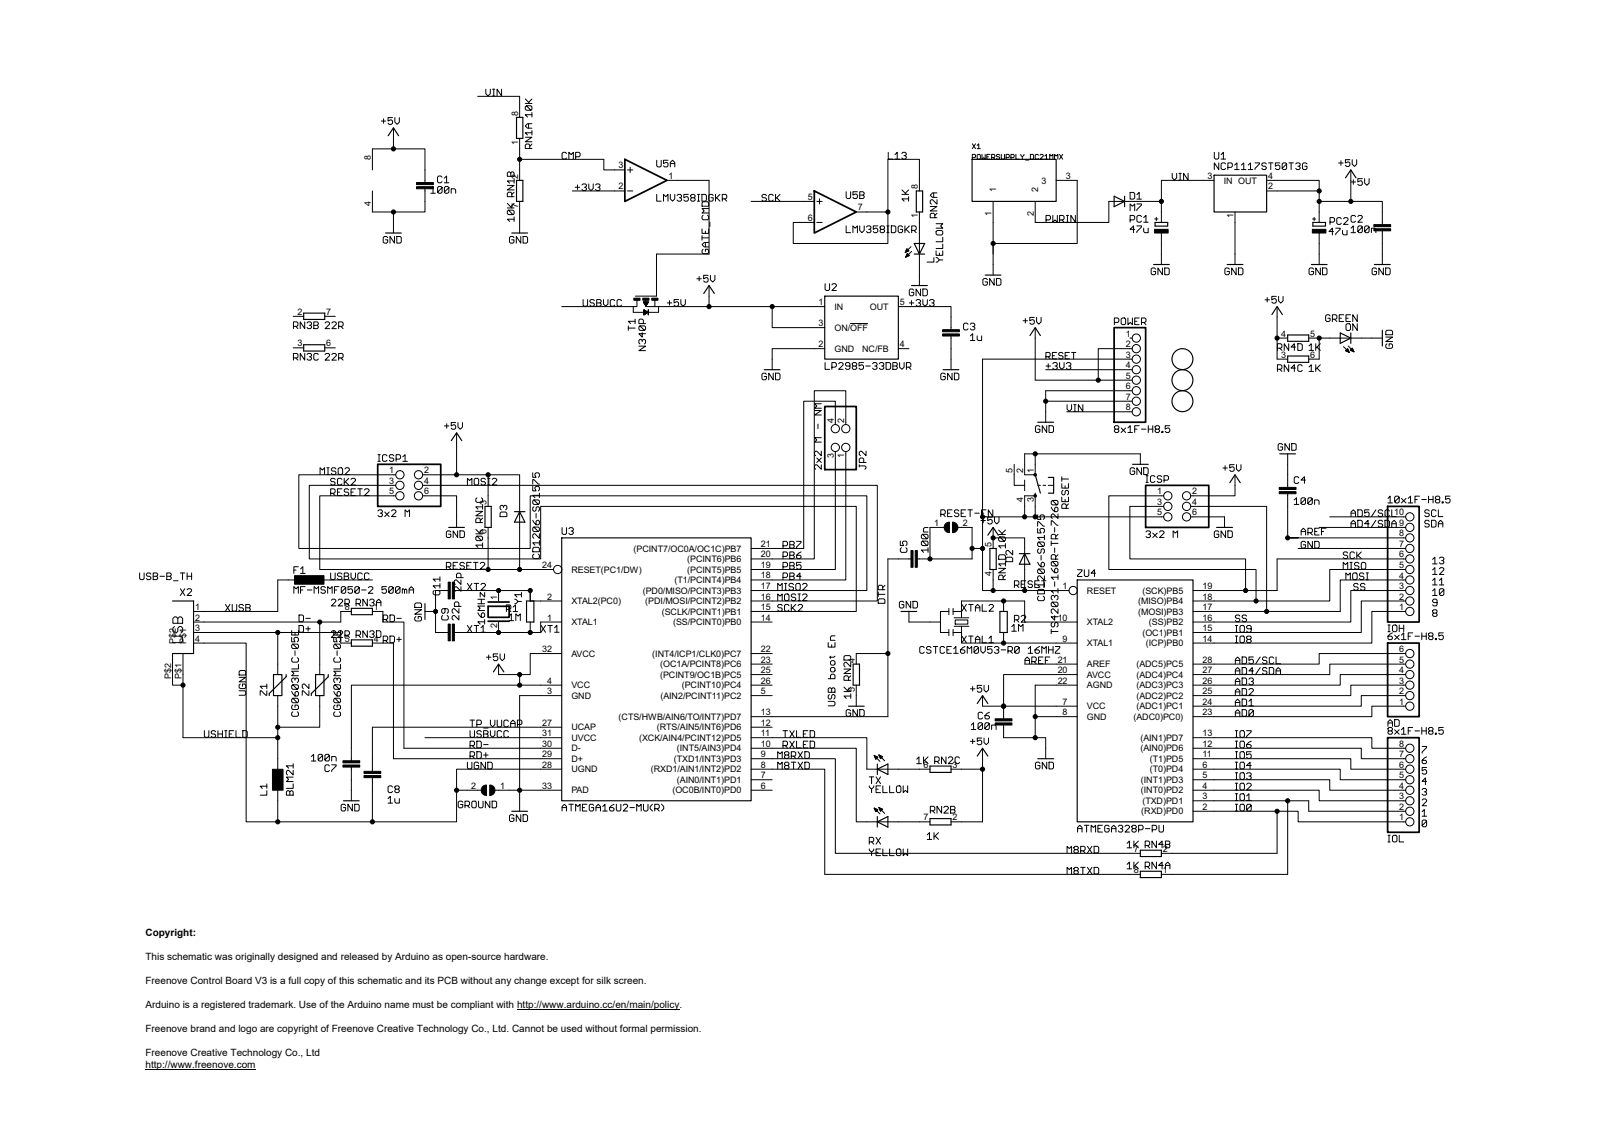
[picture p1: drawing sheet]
<svg xmlns="http://www.w3.org/2000/svg" width="297mm" height="210mm" viewBox="0 0 297 210" stroke-linecap="round" stroke-linejoin="round" font-family="sans-serif">
<defs><g id="words">
<g font-size="1.8">
<text x="95.4" y="21.3" transform="rotate(-90 95.4 21.3)">8</text>
<text x="68.3" y="29.5" transform="rotate(-90 68.3 29.5)">8</text>
<text x="95.4" y="26.7" transform="rotate(-90 95.4 26.7)">1</text>
<text x="95.4" y="32.9" transform="rotate(-90 95.4 32.9)">2</text>
<text x="113.8" y="34.9">2</text>
<text x="113.8" y="31">3</text>
<text x="123" y="32.9">1</text>
<text x="168.9" y="34.9" transform="rotate(-90 168.9 34.9)">8</text>
<text x="183.3" y="35.3" transform="rotate(-90 183.3 35.3)">1</text>
<text x="191.1" y="35.3" transform="rotate(-90 191.1 35.3)">2</text>
<text x="191.7" y="33.8">3</text>
<text x="196.2" y="32.9">3</text>
<text x="222.2" y="32.9">3</text>
<text x="225.2" y="33.8">IN OUT</text>
<text x="233.4" y="32.9">4</text>
<text x="233.4" y="34.9">2</text>
<text x="68.3" y="37.8" transform="rotate(-90 68.3 37.8)">4</text>
<text x="95.4" y="38.3" transform="rotate(-90 95.4 38.3)">7</text>
<text x="148.7" y="40.7">6</text>
<text x="148.7" y="36.8">5</text>
<text x="157.9" y="38.8">7</text>
<text x="168.9" y="40.2" transform="rotate(-90 168.9 40.2)">1</text>
<text x="182.5" y="39.8" transform="rotate(-90 182.5 39.8)">1</text>
<text x="190.2" y="39.8" transform="rotate(-90 190.2 39.8)">2</text>
<text x="227" y="40.2" transform="rotate(-90 227 40.2)">1</text>
<text x="54.7" y="58">2</text>
<text x="60" y="58">7</text>
<text x="150.6" y="56.2">1</text>
<text x="153.6" y="57">IN</text>
<text x="160.1" y="57">OUT</text>
<text x="165.6" y="56.2">5</text>
<text x="54.7" y="63.8">3</text>
<text x="60" y="63.8">6</text>
<text x="150.6" y="63.9">2</text>
<text x="150.6" y="60.1">3</text>
<text x="153.6" y="60.9">ON/OFF</text>
<text x="153.6" y="64.8">GND</text>
<text x="158.7" y="64.8">NC/FB</text>
<text x="165.6" y="63.9">4</text>
<text x="207.2" y="62">1</text>
<text x="207.2" y="63.9">2</text>
<text x="207.2" y="65.9">3</text>
<text x="235.8" y="65.9">3</text>
<text x="235.8" y="62">4</text>
<text x="241.1" y="65.9">6</text>
<text x="241.1" y="62">5</text>
<text x="207.2" y="67.8">4</text>
<text x="207.2" y="69.7">5</text>
<text x="207.2" y="71.7">6</text>
<text x="153.5" y="77.9" transform="rotate(-90 153.5 77.9)">4</text>
<text x="155.4" y="77.9" transform="rotate(-90 155.4 77.9)">2</text>
<text x="207.2" y="73.6">7</text>
<text x="207.2" y="75.5">8</text>
<text x="71.7" y="87.2">1</text>
<text x="71.7" y="89.1">3</text>
<text x="78.1" y="87.2">2</text>
<text x="78.1" y="89.1">4</text>
<text x="153.5" y="84.3" transform="rotate(-90 153.5 84.3)">3</text>
<text x="155.4" y="84.3" transform="rotate(-90 155.4 84.3)">1</text>
<text x="186.4" y="87.2" transform="rotate(-90 186.4 87.2)">5</text>
<text x="188.3" y="87.2" transform="rotate(-90 188.3 87.2)">2</text>
<text x="190.2" y="87.2" transform="rotate(-90 190.2 87.2)">1</text>
<text x="71.7" y="91">5</text>
<text x="78.1" y="91">6</text>
<text x="89.6" y="93" transform="rotate(-90 89.6 93)">3</text>
<text x="188.3" y="92.5" transform="rotate(-90 188.3 92.5)">4</text>
<text x="190.2" y="92.5" transform="rotate(-90 190.2 92.5)">3</text>
<text x="213" y="91">1</text>
<text x="213" y="93">3</text>
<text x="213" y="94.9">5</text>
<text x="219.4" y="91">2</text>
<text x="219.4" y="93">4</text>
<text x="219.4" y="94.9">6</text>
<text x="256.6" y="94.9">10</text>
<text x="89.6" y="98.3" transform="rotate(-90 89.6 98.3)">6</text>
<text x="116.6" y="101.6">(PCINT7/OC0A/OC1C)PB7</text>
<text x="140" y="100.7">21</text>
<text x="171.9" y="96.8">1</text>
<text x="177.2" y="96.8">2</text>
<text x="182.5" y="100.7" transform="rotate(-90 182.5 100.7)">5</text>
<text x="257.5" y="100.7">7</text>
<text x="257.5" y="98.8">8</text>
<text x="257.5" y="96.8">9</text>
<text x="99.8" y="104.6">24</text>
<text x="105.2" y="105.4">RESET(PC1/DW)</text>
<text x="124.1" y="107.4">(T1/PCINT4)PB4</text>
<text x="126.5" y="105.4">(PCINT5)PB5</text>
<text x="126.5" y="103.5">(PCINT6)PB6</text>
<text x="140" y="104.6">19</text>
<text x="140" y="102.6">20</text>
<text x="140" y="106.5">18</text>
<text x="182.5" y="106" transform="rotate(-90 182.5 106)">4</text>
<text x="257.5" y="106.5">4</text>
<text x="257.5" y="104.6">5</text>
<text x="257.5" y="102.6">6</text>
<text x="35.9" y="112.3">1</text>
<text x="63.5" y="112.3">8</text>
<text x="68.8" y="112.3">1</text>
<text x="91.5" y="110.4" transform="rotate(-90 91.5 110.4)">1</text>
<text x="100.7" y="110.4">2</text>
<text x="105.2" y="111.2">XTAL2(PC0)</text>
<text x="118.3" y="109.3">(PD0/MISO/PCINT3)PB3</text>
<text x="118.8" y="111.2">(PDI/MOSI/PCINT2)PB2</text>
<text x="121.8" y="113.2">(SCLK/PCINT1)PB1</text>
<text x="140" y="108.5">17</text>
<text x="140" y="110.4">16</text>
<text x="140" y="112.3">15</text>
<text x="195.6" y="108.5">1</text>
<text x="200" y="109.3">RESET</text>
<text x="209.5" y="111.2">(MISO)PB4</text>
<text x="209.5" y="113.2">(MOSI)PB3</text>
<text x="210.3" y="109.3">(SCK)PB5</text>
<text x="221.3" y="108.5">19</text>
<text x="221.3" y="110.4">18</text>
<text x="221.3" y="112.3">17</text>
<text x="257.5" y="112.3">1</text>
<text x="257.5" y="110.4">2</text>
<text x="257.5" y="108.5">3</text>
<text x="32.3" y="118.6" transform="rotate(-90 32.3 118.6)">P$2</text>
<text x="34.3" y="118.6" transform="rotate(-90 34.3 118.6)">P$1</text>
<text x="35.9" y="114.3">2</text>
<text x="35.9" y="116.2">3</text>
<text x="35.9" y="118.1">4</text>
<text x="63.5" y="118.1">5</text>
<text x="68.8" y="118.1">4</text>
<text x="91.5" y="115.7" transform="rotate(-90 91.5 115.7)">2</text>
<text x="100.7" y="114.3">1</text>
<text x="105.2" y="115.1">XTAL1</text>
<text x="123.9" y="115.1">(SS/PCINT0)PB0</text>
<text x="140" y="114.3">14</text>
<text x="194.7" y="114.3">10</text>
<text x="195.6" y="118.1">9</text>
<text x="200" y="119">XTAL1</text>
<text x="200" y="115.1">XTAL2</text>
<text x="210.2" y="117.1">(OC1)PB1</text>
<text x="210.9" y="119">(ICP)PB0</text>
<text x="211.4" y="115.1">(SS)PB2</text>
<text x="221.3" y="114.3">16</text>
<text x="221.3" y="116.2">15</text>
<text x="221.3" y="118.1">14</text>
<text x="31.5" y="125" transform="rotate(-90 31.5 125)">P$2</text>
<text x="33.4" y="125" transform="rotate(-90 33.4 125)">P$1</text>
<text x="99.8" y="120.1">32</text>
<text x="100.7" y="125.9">4</text>
<text x="105.2" y="120.9">AVCC</text>
<text x="120" y="120.9">(INT4/ICP1/CLK0)PC7</text>
<text x="121.5" y="122.9">(OC1A/PCINT8)PC6</text>
<text x="121.5" y="124.8">(PCINT9/OC1B)PC5</text>
<text x="140" y="120.1">22</text>
<text x="140" y="122">23</text>
<text x="140" y="123.9">25</text>
<text x="140" y="125.9">26</text>
<text x="157.3" y="122" transform="rotate(-90 157.3 122)">4</text>
<text x="194.7" y="123.9">20</text>
<text x="194.7" y="122">21</text>
<text x="194.7" y="125.9">22</text>
<text x="200" y="124.8">AVCC</text>
<text x="200" y="122.9">AREF</text>
<text x="209.1" y="122.9">(ADC5)PC5</text>
<text x="209.1" y="124.8">(ADC4)PC4</text>
<text x="221.3" y="122">28</text>
<text x="221.3" y="123.9">27</text>
<text x="221.3" y="125.9">26</text>
<text x="257.5" y="125.9">3</text>
<text x="257.5" y="123.9">4</text>
<text x="257.5" y="122">5</text>
<text x="257.5" y="120.1">6</text>
<text x="100.7" y="127.8">3</text>
<text x="105.2" y="128.7">GND</text>
<text x="105.2" y="126.7">VCC</text>
<text x="121.5" y="128.7">(AIN2/PCINT11)PC2</text>
<text x="125.5" y="126.7">(PCINT10)PC4</text>
<text x="140" y="127.8">5</text>
<text x="140" y="131.7">13</text>
<text x="157.3" y="127.3" transform="rotate(-90 157.3 127.3)">5</text>
<text x="195.6" y="131.7">8</text>
<text x="195.6" y="129.7">7</text>
<text x="200" y="130.6">VCC</text>
<text x="200" y="126.7">AGND</text>
<text x="209.1" y="126.7">(ADC3)PC3</text>
<text x="209.1" y="128.7">(ADC2)PC2</text>
<text x="209.1" y="130.6">(ADC1)PC1</text>
<text x="221.3" y="127.8">25</text>
<text x="221.3" y="129.7">24</text>
<text x="221.3" y="131.7">23</text>
<text x="257.5" y="129.7">1</text>
<text x="257.5" y="127.8">2</text>
<text x="99.8" y="137.5">30</text>
<text x="99.8" y="133.6">27</text>
<text x="99.8" y="135.6">31</text>
<text x="105.2" y="134.5">UCAP</text>
<text x="105.2" y="136.4">UVCC</text>
<text x="113.8" y="132.5">(CTS/HWB/AIN6/TO/INT7)PD7</text>
<text x="117.6" y="136.4">(XCK/AIN4/PCINT12)PD5</text>
<text x="120.9" y="134.5">(RTS/AIN5/INT6)PD6</text>
<text x="140" y="137.5">10</text>
<text x="140" y="133.6">12</text>
<text x="140" y="135.6">11</text>
<text x="200" y="132.5">GND</text>
<text x="208.6" y="132.5">(ADC0)PC0)</text>
<text x="209.9" y="136.4">(AIN1)PD7</text>
<text x="221.3" y="135.6">13</text>
<text x="221.3" y="137.5">12</text>
<text x="257.5" y="137.5">8</text>
<text x="99.8" y="139.4">29</text>
<text x="99.8" y="141.4">28</text>
<text x="105.2" y="140.3">D+</text>
<text x="105.2" y="138.3">D-</text>
<text x="105.2" y="142.2">UGND</text>
<text x="119.8" y="142.2">(RXD1/AIN1/INT2)PD2</text>
<text x="124" y="140.3">(TXD1/INT3)PD3</text>
<text x="124.6" y="138.3">(INT5/AIN3)PD4</text>
<text x="140" y="143.3">7</text>
<text x="140" y="141.4">8</text>
<text x="140" y="139.4">9</text>
<text x="170" y="141.4">6</text>
<text x="175.3" y="141.4">3</text>
<text x="209.9" y="138.3">(AIN0)PD6</text>
<text x="211.6" y="140.3">(T1)PD5</text>
<text x="211.6" y="142.2">(T0)PD4</text>
<text x="221.3" y="139.4">11</text>
<text x="221.3" y="141.4">6</text>
<text x="221.3" y="143.3">5</text>
<text x="257.5" y="143.3">5</text>
<text x="257.5" y="141.4">6</text>
<text x="257.5" y="139.4">7</text>
<text x="86.7" y="145.2">2</text>
<text x="92" y="145.2">1</text>
<text x="99.8" y="145.2">33</text>
<text x="105.2" y="146.1">PAD</text>
<text x="123.8" y="146.1">(OC0B/INT0)PD0</text>
<text x="124.6" y="144.2">(AIN0/INT1)PD1</text>
<text x="140" y="145.2">6</text>
<text x="210" y="144.2">(INT1)PD3</text>
<text x="210" y="146.1">(INT0)PD2</text>
<text x="210" y="150">(RXD)PD0</text>
<text x="210.2" y="148">(TXD)PD1</text>
<text x="221.3" y="145.2">4</text>
<text x="221.3" y="147.2">3</text>
<text x="221.3" y="149.1">2</text>
<text x="257.5" y="149.1">2</text>
<text x="257.5" y="147.2">3</text>
<text x="257.5" y="145.2">4</text>
<text x="170" y="151">7</text>
<text x="175.3" y="151">2</text>
<text x="257.5" y="151">1</text>
<text x="208.7" y="160.7">8</text>
<text x="208.7" y="156.9">7</text>
<text x="214" y="160.7">1</text>
<text x="214" y="156.9">2</text>
<text x="26.8" y="172.3">Copyright:</text>
<text x="26.8" y="176.7">This schematic was originally designed and released by Arduino as open-source hardware.</text>
<text x="26.8" y="185.6">Arduino is a registered trademark. Use of the Arduino name must be compliant with http://www.arduino.cc/en/main/policy.</text>
<text x="26.8" y="181.1">Freenove Control Board V3 is a full copy of this schematic and its PCB without any change except for silk screen.</text>
<text x="26.8" y="190">Freenove brand and logo are copyright of Freenove Creative Technology Co., Ltd. Cannot be used without formal permission.</text>
<text x="26.8" y="194.4">Freenove Creative Technology Co., Ltd</text>
<text x="26.8" y="196.6">http://www.freenove.com</text>
</g>
</g></defs>
<g fill="none" stroke="#000" stroke-width=".18">
<path d="M87.9 17.7h7.7v3.9M89.4 16.4v.9l.4 .4 .4-.4v-.9M90.7 17.7h.4M90.7 16.4h.4M90.9 16.4v1.3M92.3 16.4v1.3l-.8-1.3v1.3M96.7 19.1h1.2M96.7 18.2l.8 .9M96.9 19.5l.8 .8 .2-.2v-.4l-.2-.2h-.8l-.2 .2v.4l.2 .2h.8M97.9 18.2l-.6 .6M68.5 35.2v3.8h3.9M70.2 22.3h.8"/>
<path d="M70.6 21.9v.8M72.2 21.7h-.8v.6l.6-.2 .2 .2v.4l-.2 .2h-.4l-.2-.2M72.4 27.4h-3.9v3.9M72.4 23.5v3.9h5.8v6.2M72.4 39v3.9M72.7 21.7v.8l.4 .4 .4-.4v-.8M78.2 34.8v4.2h-5.8M79.3 34.8l.4-.5v1.3M79.3 35.6h.8M81.3 32.6l-.2-.2h-.4l-.2 .2v.8l.2 .3h.4l.2-.3M81.4 34.5l-.9 .9 .2 .2h.5l.2-.2v-.9l-.2-.2h-.5l-.2 .2v.9M81.8 32.8l.4-.4v1.3"/>
<path d="M81.8 33.7h.8M82.6 34.5l-.8 .9 .2 .2h.4l.2-.2v-.9l-.2-.2h-.4l-.2 .2v.9M83 35.6v-.8h.7l.2 .2v.6M93.4 38.3h1.2M93.4 37.4l.8 .9M93.4 34.1h1.2l-1.2 .9h1.2M93.6 31.6h.2l.2 .3 .2-.3h.2l.2 .3v.6h-1.2v-.6zM93.6 38.7l.8 .8 .2-.2v-.4l-.2-.2h-.8l-.2 .2v.4l.2 .2h.8M94 31.9v.6M94.2 36.2v-.6l-.2-.2h-.4l-.2 .2v.6h1.2M94.6 37.4l-.6 .7M94.6 33.3h-1.2l.4 .4"/>
<path d="M94.6 35.4l-.4 .4M94.6 32.9v.8M94.6 39.9v.9M95.6 25.5v7.7M95.6 29.3h15.5v2h3.9M95.6 37.1v5.8M96.7 25.3h1.2l-1.2 .8h1.2M97.3 22.8v.8M97.5 27.3v-.6l-.2-.2h-.4l-.2 .2v.6h1.2M97.9 21.1h-1.2l.4 .4M97.9 24.4h-1.2l.4 .4M97.9 26.5l-.4 .4"/>
<path d="M97.9 22.8h-.8l-.4 .4 .4 .4h.8M97.9 20.7v.8M97.9 24v.8M104.3 28.3l-.2-.3h-.4l-.3 .3v.8l.3 .2h.4l.2-.2M104.7 29.3v-1.3l.4 .5 .4-.5v1.3M105.3 35.2h9.7M105.9 34.5h.8M105.9 28.9h.7l.2-.2v-.4l-.2-.3h-.7v1.3M106.3 34.1v.8M107.1 34.1l.2-.2h.4l.2 .2-.2 .4h-.2M107.7 34.5l.2 .2-.2 .4h-.4l-.2-.2M108.4 33.9v.8l.4 .4 .4-.4v-.8"/>
<path d="M109.6 34.1l.2-.2h.4l.2 .2-.2 .4h-.2M110.2 34.5l.2 .2-.2 .4h-.4l-.2-.2M115.5 35.2h1M115.5 31.3h1M116 30.8v1M120.9 35.8v1.2h.8M120.9 29.5v1l.2 .2h.4l.2-.2v-1M122.1 37v-1.2l.4 .4 .4-.4v1.2M122.7 33.2h7.8v13.6h-9.7v7.7h-3.9M122.9 29.5h-.8v.6l.6-.2 .2 .2v.4l-.2 .2h-.4l-.2-.2M123.4 35.8v.8l.4 .4 .4-.4v-.8M123.4 30.7v-.8l.4-.4 .4 .4v.8"/>
<path d="M123.4 30.1h.8M124.6 36l.2-.2h.4l.2 .2v.2l-.4 .2M125.2 36.4l.2 .2v.2l-.2 .2h-.4l-.2-.2M126.7 35.8h-.8v.6l.6-.2 .2 .2v.4l-.2 .2h-.4l-.2-.2M127.1 36l.2-.2h.4l.2 .2v.2l-.2 .2 .2 .2v.2l-.2 .2h-.4l-.2-.2v-.2l.2-.2-.2-.2zM127.3 36.4h.4M128.4 35.8h.4M128.4 37h.4M128.6 35.8v1.2M129.2 35.8h.6l.2 .2v.8l-.2 .2h-.6zM129.4 39.6l-.2 .3v.4l.2 .2h.8l.2-.2v-.4l-.2-.3M129.4 37.1h.8l.2 .3v.6h-1.2v-.6z"/>
<path d="M130.4 38.4h-1.2l.4 .4-.4 .4h1.2M131.3 36l-.2-.2h-.5l-.2 .2v.8l.2 .2h.5l.2-.2v-.4h-.4M131.7 35.8v1.2M131.9 36.4l.6 .6M132.5 35.8l-.8 .8M132.9 36.6h.7l.2-.2v-.4l-.2-.2h-.7v1.2M133.4 36.6l.4 .4M138.2 37.1h11.7M141.1 36l-.3-.2h-.4l-.2 .2v.2l.2 .2h.4l.3 .2v.2l-.3 .2h-.4l-.2-.2M142.3 36l-.2-.2h-.4l-.2 .2v.8l.2 .2h.4l.2-.2M142.7 35.8v1.2M142.9 36.4l.7 .6"/>
<path d="M143.6 35.8l-.9 .8M150.3 37.1h1M150.8 36.6v1M155.7 35.3v1l.2 .3h.4l.2-.3v-1M157.6 39h5.8v5.8h-17.4v-3.8h3.9M157.8 35.3h-.8v.6l.4-.2 .4 .2v.4l-.2 .3h-.4l-.2-.3M158.2 35.3h.6l.2 .2v.2l-.2 .2 .2 .2v.2l-.2 .3h-.6zM158.2 35.9h.6M163.5 28v1.3h.8M164.7 28.5l.4-.5v1.3M164.7 29.3h.8M166 28.3l.2-.3h.4l.2 .3v.2l-.4 .2"/>
<path d="M166 35.8h1.2M166 35l.8 .8M166.6 28.7l.2 .2v.2l-.2 .2h-.4l-.2-.2M167.2 35l-.6 .6M167.2 36.6h-1.2l.4 .4M167.2 36.2v.8M169.2 35.2v-5.9h-5.8v9.7M169.2 39v13.6M171.2 38h1.2l-1.2 .8h1.2M171.8 35.5v.8M172.4 39.3l-.4 .4M172.4 36.8v.8l-.8-.8h-.2l-.2 .2v.4l.2 .2"/>
<path d="M172.4 35.5h-.8l-.4 .4 .4 .4h.8M178.9 29h.5l.1-.1v-.3l-.1-.2h-.5v.9M178.9 26.5l.6 .9M179.5 26.5l-.6 .9M179.8 26.8l.3-.3v.9M179.8 27.4h.6M179.8 28.6l.2-.2h.3l.1 .2v.6l-.1 .1h-.3l-.2-.1zM180.7 28.4v.9l.3-.3 .3 .3v-.9M181.6 28.9h.3M182.2 28.4h-.6v.9h.6M182.5 29h.4l.2-.1v-.3l-.2-.2h-.4v.9M182.8 37.1v13.6"/>
<path d="M182.8 29l.3 .3M184 28.6l-.2-.2h-.3l-.1 .3 .1 .2h.3l.2 .3-.2 .1h-.3l-.1-.1M184.3 28.4v.8l.1 .1h.3l.2-.1v-.8M185.2 29h.4l.2-.1v-.3l-.2-.2h-.4v.9M186.1 29h.4l.1-.1v-.3l-.1-.2h-.4v.9M187 28.4v.9h.6M187.9 28.4l.3 .5 .2-.5M188.2 28.9v.4M188.7 29.5h.6M189.6 28.4h.5l.1 .2v.6l-.1 .1h-.5zM191.1 28.6l-.1-.2h-.3l-.2 .2v.6l.2 .1h.3l.1-.1M191.4 28.6l.2-.2h.3l.1 .2v.1l-.6 .6h.6"/>
<path d="M192.3 28.7l.3-.3v.9M192.3 29.3h.6M193.2 29.3v-.9l.3 .3 .3-.3v.9M193.8 39.7v1.2l.4-.4 .4 .4v-1.2M194.1 29.3v-.9l.3 .3 .3-.3v.9M194.4 33.2h3.8v11.6h-15.4v2M195 28.4l.6 .9M195.6 28.4l-.6 .9M196.3 39.7h.4M196.4 39.7v1.2M197.9 39.7v1.2l-.8-1.2v1.2M208 38.8v-1.3l.4 .5 .4-.5v1.3"/>
<path d="M208 35.4h.6l.2 .2v.8l-.2 .3h-.6zM209.2 37.5h.9v.3l-.9 .8v.2M209.2 35.8l.5-.4v1.3M209.2 36.7h.9M210.1 39.9l-.2-.2h-.5l-.2 .2v.8l.2 .2h.5l.2-.2M213.7 37.1h-9.6v3.9h-13.6v-3.9M215.7 31.9v.8l.5 .5 .4-.5v-.8M217 33.2h.4M217 31.9h.4M217.2 31.9v1.3M218.7 31.9v1.3l-.9-1.3v1.3M223.4 33.2h-9.7v7.8"/>
<path d="M223.5 28v1.1l.2 .2h.4l.2-.2v-1.1M224.3 30v1.2l-.8-1.2v1.2M224.7 28.5l.4-.5v1.3M224.7 29.3h.9M225.6 30.2l-.2-.2h-.5l-.2 .2v.8l.2 .2h.5l.2-.2M226 30.8h.6l.2-.2v-.4l-.2-.2h-.6v1.2M227.2 30.4l.4-.4v1.2M227.2 31.2h.8M227.3 39v9.7M228.5 30.4l.4-.4v1.2M228.5 31.2h.8M229.7 30.4l.4-.4v1.2"/>
<path d="M229.7 31.2h.8M231 30h.8v.2l-.8 .8v.2M233 30.2l-.2-.2h-.4l-.2 .2v.2l.2 .2h.4l.2 .2-.2 .4h-.4l-.2-.2M233.1 33.2h9.7v3.9M233.1 35.2h9.7M233.5 30h.8M233.9 30v1.2M235.5 30h-.8v.6l.4-.2h.2l.2 .2v.4l-.2 .2h-.4l-.2-.2M236.8 30.2l-.8 .8 .2 .2h.4l.2-.2v-.8l-.2-.2h-.4l-.2 .2v.8M237.2 30h.8M237.6 30v1.2M238.5 30.2l.2-.2h.4l.2 .2v.2l-.2 .2h-.2"/>
<path d="M239.1 30.6l.2 .2-.2 .4h-.4l-.2-.2M240.5 30.2l-.2-.2h-.4l-.2 .2v.8l.2 .2h.4l.2-.2v-.4h-.4M246.4 30h.8M246.8 29.6v.8M248.4 29.4h-.8v.6l.4-.2 .4 .2v.4l-.2 .2h-.4l-.2-.2M248.6 37.1h-5.8v3.9M248.6 37.1h5.8v4.3M248.6 31.3v5.8M248.6 33.5h.9M248.9 29.4v.8l.4 .4 .4-.4v-.8M249.1 33.1v.8M249.5 39.9l-.2-.2h-.4l-.3 .2v.8l.3 .2h.4l.2-.2"/>
<path d="M249.9 39.9l.2-.2h.4l.2 .2v.2l-.8 .8h.8M250.7 32.9h-.8v.6l.4-.2h.2l.2 .2v.4l-.2 .2h-.4l-.2-.2M251.1 32.9v.8l.5 .4 .4-.4v-.8M54 58.2h1.9M56.1 59.3v1.2l-.8-1.2v1.2M56.5 59.5l.2-.2h.4l.2 .4-.2 .2h-.2M57.1 59.9l.2 .2-.2 .4h-.4l-.2-.2M57.8 59.3h.6l.2 .2-.2 .4 .2 .4-.2 .2h-.6zM57.8 59.9h.6M59.8 58.2h1.9M59.8 59.5l.2-.2h.4l.3 .2v.2l-.9 .8h.9M61.1 59.5l.2-.2h.4l.2 .2v.2l-.8 .8h.8"/>
<path d="M71.4 43.8l-.3-.3h-.4l-.2 .3v.8l.2 .2h.4l.3-.2v-.4h-.4M72.6 43.5v1.3l-.8-1.3v1.3M73 43.5h.6l.3 .3v.8l-.3 .2h-.6zM94.6 43.8l-.2-.3h-.4l-.2 .3v.8l.2 .2h.4l.2-.2v-.4h-.4M94.6 40.4h-1.2l.4 .4M95.8 43.5v1.3l-.8-1.3v1.3M96.3 43.5h.6l.2 .3v.8l-.2 .2h-.6zM107.3 55.2v1l.2 .2h.4l.2-.2v-1M109.4 55.4l-.2-.2h-.4l-.2 .2v.2l.2 .2h.4l.2 .2-.2 .4h-.4l-.2-.2M109.8 55.2h.6l.2 .2v.2l-.2 .2 .2 .4-.2 .2h-.6zM109.8 55.8h.6M111.1 55.2v.8l.4 .4 .4-.4v-.8"/>
<path d="M113.1 55.4l-.2-.2h-.4l-.2 .2v.8l.2 .2h.4l.2-.2M114.4 55.4l-.2-.2h-.4l-.2 .2v.8l.2 .2h.4l.2-.2M116.5 56.5v1h2.1M116.9 59.2h-1.3l.5 .4M116.9 58.8v.8M117.2 55.3v1.2h-13.8M118.4 55.6h1l-.5 .7zM118.4 55.6h.9M118.4 59.6v-.7l-.2-.1h-.4l-.2 .1v.7h1.2M118.5 55.7h.8M118.5 55.8h.8M118.5 58h.1"/>
<path d="M118.5 57.9h.1M118.5 57.9h.2M118.5 57.8h.2M118.5 57.8h.3M118.5 57.8h.4M118.5 57.7h.5M118.5 57.6h.6M118.5 57.6h.7M118.5 57.5h.8M118.5 57.5h.7M118.5 57.4h.6M118.5 57.3h.5"/>
<path d="M118.5 57.3h.4M118.5 57.2l.3 .1M118.5 57.2h.2M118.5 57.1h.1M118.5 57l.8 .5-.8 .5zM118.5 55.8h.7M118.6 55.8h.6M118.6 55.9h.6M118.6 56h.5M118.7 56h.4M118.7 56.1h.4M118.7 56.1h.3"/>
<path d="M118.7 56.2h.3M118.8 56.2h.1M118.8 56.3h.1M118.9 55.2v1.3h32.9M120.5 55.3v1.2M121.2 56.5v1h-1.9M122.8 55.8h.8M123.2 55.4v.8M124.9 55.2h-.8v.6l.4-.2h.2l.2 .2v.4l-.2 .2h-.5l-.1-.2M125.3 55.2v.8l.4 .4 .4-.4v-.8M128.2 51.3h.9M128.7 50.9v.8"/>
<path d="M129.2 42.1v.9h1.2v-.9M129.2 43.4v.8M129.2 43.8h1.2M129.4 45.9l-.2 .2v.4l.2 .2h.8l.2-.2v-.4l-.2-.2h-.4v.4M129.8 42.6v.4M129.8 44.6v.9M130.3 50.7h-.8v.6l.4-.2h.2l.2 .2v.4l-.2 .2h-.4l-.2-.2M130.4 44.6h-.8l-.4 .4 .4 .5h.8M130.5 52.6v3.9M130.6 40.9v.8M130.7 50.7v.8l.5 .4 .4-.4v-.8M142.1 56.5v3.8h9.7"/>
<path d="M150.3 41h1M151.8 52.2v1.1l.3 .2h.4l.2-.2v-1.1M153.1 52.5l.2-.3h.4l.2 .3v.2l-.8 .8h.8M155.7 41.6v1.2h.8M156.5 59.6h3.2M157 42.8v-1.2l.4 .4 .4-.4v1.2M158.2 41.6v.8l.4 .4 .4-.4v-.8M159.5 41.8l.2-.2h.4l.2 .2v.2l-.2 .2h-.2M160.1 42.2l.2 .2v.2l-.2 .2h-.4l-.2-.2M161.5 41.6h-.8v.6l.4-.2h.2l.2 .2v.4l-.2 .2h-.4l-.2-.2M162.2 41.6h.4l.2 .2v.2l-.2 .2 .2 .2v.2l-.2 .2h-.4l-.2-.2 .2-.4-.2-.4zM162.2 42.2h.4"/>
<path d="M163.2 42.8h.4M163.2 41.6h.4M163.4 41.6v1.2M164 41.6h.7l.2 .2v.8l-.2 .2h-.7zM165.3 56.5h9.7v4.2M166.1 41.8l-.2-.2h-.4l-.2 .2v.8l.2 .2h.4l.2-.2v-.4h-.4M166.5 41.6v1.2M166.6 46.4h.1M166.7 46.3h.2M166.7 46.2h.4M166.7 46.2h.6M166.7 47.3h.2"/>
<path d="M166.8 42.2l.6 .6M166.8 46.1h.4M166.8 47.2h.3M166.8 46h.3M166.8 47.1h.5M166.8 45.9h.2M166.8 47h.5M166.9 45.8h.1M166.9 46.9h.3M166.9 45.8l.4 .4-.7 .3zM166.9 46.8h.3M166.9 46.8h.2"/>
<path d="M167 46.7l.4 .4-.7 .2zM167 46.7h.1M167.3 55.8h.9M167.4 41.6l-.9 .8M167.7 45.4l-1.1 1.1M167.7 55.4v.8M167.8 46.3l-1.1 1M167.8 42.4h.6l.2-.2v-.4l-.2-.2h-.6v1.2M168.2 53.4l-.2-.2h-.5l-.2 .2v.9l.2 .2h.5l.2-.2v-.5h-.5M168.2 42.4l.4 .4M168.6 55.4l.2-.2h.4l.2 .2v.2l-.2 .2h-.2M169.2 55.8l.2 .2-.2 .4h-.4l-.2-.2"/>
<path d="M169.4 53.2v1.3l-.8-1.3v1.3M169.8 53.2h.7l.2 .2v.9l-.2 .2h-.7zM169.8 55.2v.8l.4 .4 .5-.4v-.8M171.1 55.4l.2-.2h.4l.2 .2v.2l-.2 .2h-.2M171.7 55.8l.2 .2-.2 .4h-.4l-.2-.2M171.9 47.4v.9h-1.3M172 40.1v-.6l-.2-.2h-.4l-.2 .2v.6h1.2M172.3 47.4h.2l.4 .5-.4 .4h-.2M172.3 46.2v.8h1.2v-.8M172.3 41.2h1.2l-.4 .4 .4 .4h-1.2M172.5 42.4h.8l.2 .3v.4l-.2 .2h-.8l-.2-.2v-.4zM172.9 47.9h.6"/>
<path d="M172.9 46.6v.4M173.5 44.9v.9h-1.2M173.5 43.7v.8h-1.2M178.2 59.7l-.3-.2h-.4l-.2 .2v.8l.2 .2h.4l.3-.2M178.6 59.7l.2-.2h.4l.2 .2v.2l-.2 .2h-.2M181.7 51.5l-.2-.2h-.4l-.2 .2v.8l.2 .2h.4l.2-.2v-.4h-.4M183 51.3v1.2l-.9-1.2v1.2M183.4 51.3h.6l.2 .2v.8l-.2 .2h-.6zM188.3 59.1h.8M188.7 58.7v.8M190.4 58.4h-.9v.7l.4-.2 .5 .2v.4l-.3 .2h-.4l-.2-.2M190.8 58.4v.9l.4 .4 .4-.4v-.9"/>
<path d="M192.5 40.5h.6l.2-.2v-.4l-.2-.2h-.6v1.2M195 40.5h.6l.2-.2v-.4l-.2-.2h-.6v1.2M195.4 40.5l.4 .4M196.3 40.9h.4M205.1 59.4h.6l.2-.2v-.5l-.2-.2h-.6v1.3M206.3 58.7l.2-.2h.5l.2 .2v.9l-.2 .2h-.5l-.2-.2zM207.6 58.5v1.3l.4-.4 .4 .4v-1.3M208 40.5h.6l.2-.2v-.4l-.2-.2h-.6v1.2M208.8 59.2h.5M208.8 42.2h-.8l.6-.6v1.2M209.2 41.6h.9v.2l-.9 .8v.2M209.7 58.5h-.9v1.3h.9"/>
<path d="M210.1 59.4h.6l.2-.2v-.5l-.2-.2h-.6v1.3M210.5 42v.6l.2 .2h.6v-.8M210.5 40.1l.4-.4v1.2M210.5 40.9h.8M210.5 59.4l.4 .4M212.5 40.3h.6M212.7 49.6l-.2-.3h-.4l-.2 .3v.8l.2 .2h.4l.2-.2v-.4h-.4M212.8 40v.6M213.7 42.9v5.8M213.9 49.3v1.3l-.8-1.3v1.3M214.4 49.3h.6l.2 .3v.8l-.2 .2h-.6zM226.3 49.6l-.3-.3h-.4l-.2 .3v.8l.2 .2h.4l.3-.2v-.4h-.5"/>
<path d="M227.5 49.3v1.3l-.8-1.3v1.3M227.9 49.3h.6l.2 .3v.8l-.2 .2h-.6zM232.8 55.2h.8M233.2 54.8v.8M234.9 54.6h-.8v.6l.4-.2h.2l.2 .2v.4l-.2 .2h-.4l-.2-.2M235 56.5v9.6h2M235.3 54.6v.8l.4 .4 .4-.4v-.8M241.6 40.3h.5M241.7 49.6l-.2-.3h-.4l-.2 .3v.8l.2 .2h.4l.2-.2v-.4h-.4M241.9 40v.6M242.8 42.9v5.8M243 49.3v1.3l-.9-1.3v1.3"/>
<path d="M243.4 49.3h.6l.2 .3v.8l-.2 .2h-.6zM244.8 40.9h.6l.2-.2v-.4l-.2-.2h-.6v1.2M244.8 58.2l-.2-.2h-.4l-.2 .2v.8l.2 .2h.4l.2-.2v-.4h-.4M245.2 58.8h.6l.2-.2v-.4l-.2-.2h-.6v1.2M245.4 42.6h-.8l.6-.6v1.2M245.6 58.8l.4 .4M245.8 42h.9v.2l-.9 .8v.2M246.5 58.6h.4M246.8 40.3l-.1-.2h-.5l-.2 .2v.8l.2 .2h.5l.1-.2M247.1 42.4v.6l.2 .2h.6v-.8M247.3 40.3l.2-.2h.4l.2 .2v.2l-.8 .8h.8M247.3 58h-.8v1.2h.8"/>
<path d="M247.7 58.6h.4M247.9 59.6h.4l.2 .2v.8l-.2 .3h-.4l-.2-.3v-.8zM248.5 58h-.8v1.2h.8M248.6 42l.5-.4v1.2M248.6 42.8h.9M249.8 58v1.2l-.8-1.2v1.2M249.8 59.6v1.3l-.8-1.3v1.3M250.7 41.8l-.8 .8 .2 .2h.4l.2-.2v-.8l-.2-.2h-.4l-.2 .2v.8M252 41.8l-.9 .8 .3 .2h.4l.2-.2v-.8l-.2-.2h-.4l-.3 .2v.8M252.4 42.8v-.8h.6l.2 .2v.6M253.3 49.6l-.1-.3h-.5l-.2 .3v.8l.2 .2h.5l.1-.2v-.4h-.4M254.4 42.5v6.2"/>
<path d="M254.6 49.3v1.3l-.8-1.3v1.3M255 49.3h.7l.1 .3v.8l-.1 .2h-.7zM54 64h1.9M54 60.1h.6l.2-.2v-.4l-.2-.2h-.6v1.2M54 65.9h.6l.2-.2v-.4l-.2-.2h-.6v1.2M54.4 60.1l.4 .4M54.4 65.9l.4 .4M56.1 65.1v1.2l-.8-1.2v1.2M56.5 65.3l.2-.2h.4l.2 .4-.2 .2h-.2M57.1 65.7l.2 .2-.2 .4h-.4l-.2-.2M58.6 65.3l-.2-.2h-.4l-.2 .2v.8l.2 .2h.4l.2-.2M59.8 64h1.9"/>
<path d="M59.8 65.3l.2-.2h.4l.3 .2v.2l-.9 .8h.9M61.1 65.3l.2-.2h.4l.2 .2v.2l-.8 .8h.8M62.3 60.1h.6l.2-.2v-.4l-.2-.2h-.6v1.2M62.3 65.9h.6l.2-.2v-.4l-.2-.2h-.6v1.2M62.7 60.1l.4 .4M62.7 65.9l.4 .4M81.8 78.4h.8M82.2 78v.8M83.9 77.8h-.9v.6l.5-.2 .4 .2v.4l-.2 .2h-.5l-.2-.2M84 79.7v7.7M84.3 77.8v.8l.4 .4 .4-.4v-.8M115.6 60v.8"/>
<path d="M115.6 60.4h1.3M117.6 63.7h1.2l-1.2 .9h1.2M117.8 60l.8 .8 .2-.2v-.4l-.2-.2h-.8l-.2 .2v.4l.2 .2h.8M118.2 62.9v-.2l-.2-.2h-.2l-.2 .2v.4l.2 .2M118.2 62.7l.2-.2h.2l.2 .2v.4l-.2 .2M118.2 61.3v.8l-.6-.7h1.2M141.1 68.9l-.3-.2h-.4l-.2 .2v.8l.2 .2h.4l.3-.2v-.4h-.4M142.3 68.7v1.2l-.8-1.2v1.2M142.7 68.7h.6l.3 .2v.8l-.3 .2h-.6zM149.9 75.6h1.3l-1.3 .8h1.3M150.5 78.1v.8M151.2 74.3h-1.3l.4 .5-.4 .4h1.3"/>
<path d="M151.8 64.2h-9.7v3.9M151.8 66.8v1.2h.9M153.1 67.6h.6l.2-.2v-.4l-.2-.2h-.6v1.2M153.7 78.2v-4.3h-5.8v27.1h-9.7M154.3 67l.3-.2h.4l.2 .2v.2l-.9 .8h.9M155.7 78.2v-6.3h-5.8v31h-11.7M156.4 67.4h-.6l-.2-.2 .2-.4h.4l.2 .2v.8l-.2 .2h-.4l-.2-.2M157 66.8h.5l.2 .2v.2l-.2 .2 .2 .4-.2 .2h-.5l-.2-.2 .2-.4-.2-.4zM157 67.4h.5M158.9 66.8h-.8v.6l.6-.2 .2 .2v.4l-.2 .2h-.4l-.2-.2M159.3 67.4h.9M160.6 67l.2-.2h.4l.2 .2v.2l-.2 .2h-.2"/>
<path d="M161.2 67.4l.2 .2-.2 .4h-.4l-.2-.2M161.8 67l.2-.2h.5l.2 .2v.2l-.2 .2h-.3M162.5 67.4l.2 .2-.2 .4h-.5l-.2-.2M163.1 66.8h.6l.2 .2v.8l-.2 .2h-.6zM164.3 66.8h.7l.1 .2-.1 .4 .1 .4-.1 .2h-.7zM164.3 67.4h.7M165.3 64.2h2M165.6 66.8v.8l.4 .4 .4-.4v-.8M166.8 67.6h.6l.2-.2v-.4l-.2-.2h-.6v1.2M167.2 67.6l.4 .4M174 68.9l-.2-.2h-.4l-.3 .2v.8l.3 .2h.4l.2-.2v-.4h-.4M175 61.9v6.2"/>
<path d="M175.2 68.7v1.2l-.8-1.2v1.2M175.6 68.7h.7l.2 .2v.8l-.2 .2h-.7zM178.6 61.8l.4-.4v1.3M178.6 62.7h.8M179.2 60.1l.2 .2-.2 .4h-.4l-.2-.2M179.8 61.8v.7l.2 .2h.7v-.9M190.5 60.3v9.7h17.9M191.4 78.6l-.2-.2h-.4l-.2 .2v.8l.2 .2h.4l.2-.2v-.4h-.4M192.4 68.1h16M192.4 73.9h16M192.5 65.7h.6l.2-.2v-.4l-.2-.2h-.6v1.2M192.5 67.4h.8"/>
<path d="M192.6 78.4v1.2l-.8-1.2v1.2M192.9 65.7l.4 .4M192.9 67v.8M193.1 78.4h.6l.2 .2v.8l-.2 .2h-.6zM193.7 65.5h.4M193.8 67l.2-.2h.4l.2 .2v.2l-.2 .2h-.2M194.4 67.4l.2 .2-.2 .4h-.4l-.2-.2M194.5 64.9h-.8v1.2h.8M195 66.8v.8l.4 .4 .4-.4v-.8M195.6 65.1l-.2-.2h-.3l-.3 .2v.2l.3 .2h.3l.2 .2v.2l-.2 .2h-.3l-.3-.2M196 65.5h.4M196.3 67l.1-.2h.5l.2 .2v.2l-.2 .2h-.2"/>
<path d="M196.3 75.8h12.1M196.4 74.5v.8l.4 .5 .4-.5v-.8M196.8 64.9h-.8v1.2h.8M196.9 67.4l.2 .2-.2 .4h-.5l-.1-.2M197.2 64.9h.8M197.6 64.9v1.2M197.6 75.8h.4M197.6 74.5h.4M197.8 74.5v1.3M199.3 74.5v1.3l-.8-1.3v1.3M205.1 78.6l.2-.2h.4l.2 .2-.2 .4 .2 .4-.2 .2h-.4l-.2-.2v-.2l.2-.2-.2-.2zM205.3 79h.4"/>
<path d="M206.3 78.8l.9 .8M207.2 78.8l-.9 .8M207.6 78.8l.4-.4v1.2M207.6 79.6h.8M207.9 62.3h.5M208.4 64.2h-6.3v5.8M208.4 71.9h-16v5.8M208.4 66.1h-27.6v34.9M208.8 79h.5M209.7 78.4h-.9v1.2M210.1 79h.8M211.3 79h.9"/>
<path d="M211.3 78.4v1.2M212.2 78.4v1.2M212.6 78.6l.2-.2h.4l.2 .2v.2l-.2 .2 .2 .2v.2l-.2 .2h-.4l-.2-.2v-.2l.2-.2-.2-.2zM212.8 79h.4M213.8 79.4h.2v.2h-.2zM215.3 78.4h-.9v.6l.5-.2h.2l.2 .2v.4l-.2 .2h-.4l-.3-.2M235 62.3h2M235.1 68h.6l.2-.2v-.4l-.2-.2h-.6v1.2M235.1 64.1h.6l.2-.2v-.4l-.2-.2h-.6v1.2M235.5 68l.4 .4M235.5 64.1l.4 .4M237.2 67.2v1.2l-.9-1.2v1.2"/>
<path d="M237.2 63.3v1.2l-.9-1.2v1.2M238.4 67.8h-.8l.6-.6v1.2M238.4 63.9h-.8l.6-.6v1.2M238.8 63.3h.7l.2 .2v.8l-.2 .2h-.7zM239.7 67.4l-.2-.2h-.4l-.3 .2v.8l.3 .2h.4l.2-.2M240.9 62.3h13.5M240.9 67.6l.4-.4v1.2M240.9 63.7l.4-.4v1.2M240.9 68.4h.8M240.9 64.5h.8M242.1 63.3v1.2M242.1 67.2v1.2"/>
<path d="M242.4 67.8l.6 .6M242.4 63.9l.6 .6M242.8 62.3v3.8h-1.9M243 67.2l-.9 .8M243 63.3l-.9 .8M247.2 63.8l1.1 1.1M247.6 64.6h.6M247.6 64.6l.4-.4 .3 .7zM247.7 64.5h.4M247.8 64.7h.4M247.8 64.4h.3M247.9 64.3h.2"/>
<path d="M248 64.2h.1M248 64.7h.2M248.1 63.7l1.1 1.1M248.2 64.8h.1M248.5 64.5h.5M248.6 64.4h.4M248.7 64.3h.3M248.7 64.6h.4M248.8 64.2h.1M248.9 64.1l.3 .7-.7-.3zM248.9 64.7h.2M249.1 64.7h.1"/>
<path d="M255 61l.2-.2h.9l.2 .2v.6h-1.3zM255 62.1h1.3l-1.3 .8h1.3M255.2 63.3l-.2 .2v.4l.2 .2h.9l.2-.2v-.4l-.2-.2h-.4v.4M58.9 87.4v-1.3l.4 .5 .4-.5v1.3M60.2 87.4h.4M60.2 86.1h.4M60.4 86.1v1.3M60.9 90.8h.6l.2-.2v-.4l-.2-.2h-.6v1.2M61.3 90.8l.4 .4M61.7 88.3l-.2-.2h-.5l-.1 .4 .1 .2h.5l.2 .4-.2 .2h-.5l-.1-.2M61.8 86.3l-.2-.2h-.4l-.2 .2v.3l.2 .1h.4l.2 .3v.2l-.2 .2h-.4l-.2-.2M62.1 90.6h.4"/>
<path d="M62.2 86.3l.2-.2h.5l.2 .2v.9l-.2 .2h-.5l-.2-.2zM62.9 90h-.8v1.2h.8M62.9 88.3l-.2-.2h-.4l-.2 .2v.8l.2 .2h.4l.2-.2M63.4 88.1v1.2M63.5 86.3l.2-.2h.4l.2 .2v.3l-.8 .8h.8M63.5 88.7l.7 .6M64.2 88.1l-.8 .8M64.2 90.2l-.2-.2h-.5l-.1 .4 .1 .2h.5l.2 .2v.2l-.2 .2h-.5l-.1-.2M64.6 90.6h.4M64.6 88.3l.2-.2h.4l.2 .2v.2l-.8 .8h.8M65.4 90h-.8v1.2h.8M65.8 90h.9"/>
<path d="M66.3 90v1.2M67.1 90.2l.2-.2h.4l.2 .2v.2l-.8 .8h.8M69.6 94.1l.2-.2h.4l.2 .4-.2 .2h-.2M69.6 84.9h.4M69.6 83.7h.4M69.8 83.7v1.2M70.2 94.5l.2 .2-.2 .4h-.4l-.2-.2M70.8 94.3l.8 .8M71.2 83.9l-.2-.2h-.4l-.2 .2v.9l.2 .1h.4l.2-.1M71.6 94.3l-.8 .8M72.1 94.1l.2-.2h.4l.2 .2v.2l-.8 .8h.8M72.5 83.9l-.2-.2h-.5l-.2 .4 .2 .2h.5l.2 .2v.3l-.2 .1h-.5l-.2-.1"/>
<path d="M72.8 91.3h-14v13.6h43.1M72.8 87.4h-17.8v13.6h42.6v-9.7h61.9v17.4h-21.3M72.8 89.4h-15.9v13.5h42.6v-9.7h58.1v19.4h-19.4M72.9 84.5h.6l.2-.2v-.4l-.2-.2h-.6v1.2M74.1 84.1l.4-.4v1.2M74.1 84.9h.9M74.5 95.1v-1.2l.5 .4 .4-.4v1.2M77.8 91.3h6.2v5.8M77.8 89.4h83.7v21.3h-23.3M77.8 87.4h12M83 98l-.2-.3h-.4l-.3 .3v.8l.3 .2h.4l.2-.2v-.4h-.4M84.2 97.7v1.3l-.8-1.3v1.3"/>
<path d="M84.6 97.7h.7l.2 .3v.8l-.2 .2h-.7zM86 89.3v-1.2l.4 .4 .4-.4v1.2M87.3 88.3l.2-.2h.4l.2 .2v.8l-.2 .2h-.4l-.2-.2zM87.6 98.3h1.2M87.6 97.5l.8 .8M87.6 94.1h1.2l-1.2 .9h1.2M87.8 91.7l-.2 .2v.4l.2 .2h.8l.2-.2v-.4l-.2-.2M87.8 98.7l.8 .8 .2-.2v-.4l-.2-.2h-.8l-.2 .2v.4l.2 .2h.8M88.4 96.2v-.6l-.2-.2h-.4l-.2 .2v.6h1.2M88.8 93.3h-1.2l.4 .4M88.8 97.5l-.6 .6M88.8 95.4l-.4 .4"/>
<path d="M88.8 92.9v.8M88.8 100v.8M89.3 88.3l-.2-.2h-.4l-.2 .4 .2 .2h.4l.2 .4-.2 .2h-.4l-.2-.2M89.8 89.3h.4M89.8 88.1h.4M89.8 87.4h5.8v17.5M89.8 87.4v5.8M89.8 97.1v7.8M90 88.1v1.2M90.6 88.3l.2-.2h.4l.2 .2v.2l-.8 .8h.8M92 94.5l.2-.2h.9l.2 .2v.6h-1.3zM92.7 93.5v-.3l-.2-.2-.5 .2v.5l.2 .2"/>
<path d="M92.7 93.2l.2-.2 .4 .2v.5l-.2 .2M98 95.8l.7 .8h.4l.2-.2v-.4l-.2-.2-.4 .2v.6M98 89.6v.8h.7l-.3-.4 .3-.4h.4l.2 .2v.4l-.2 .2M98 89.1v-.8h.3l.8 .8h.2M98 87.1v.8h.7l-.3-.4 .3-.4h.4l.2 .2v.4l-.2 .2M98.3 93.3l-.3 .2v.4l.4 .2 .3-.2v-.4l.4-.2 .2 .2v.4l-.2 .2M98.3 97l.8 .9 .2-.2v-.5l-.2-.2h-.8l-.3 .2v.5l.3 .2h.8M98.3 92.1l.8 .8 .2-.2v-.5l-.2-.1h-.8l-.3 .1v.5l.3 .2h.8M98.7 94.6v.8M99.3 99.9h-1.3l.4 .5M99.3 91.2h-1.3l.4 .4M99.3 98.3v.8l-.9-.8-.4 .2v.4l.3 .2"/>
<path d="M99.3 90.8v.8M99.3 99.5v.9M103.4 97.2v1l.3 .2h.4l.2-.2v-1M104.7 97.4l.2-.2h.4l.2 .2v.2l-.4 .2M105.3 97.8l.2 .2-.2 .4h-.4l-.2-.2M145.4 99.7h.6l.2 .2v.2l-.2 .2 .2 .2v.2l-.2 .2h-.6zM146.6 99.7h.8v.2l-.8 .8v.2M150.3 84.3l.9 .9M151.2 84.3l-.9 .9M151.2 85.6v.8l-.9-.8h-.2l-.2 .2v.4l.2 .2M151.2 83.1v.8l-.9-.8h-.2l-.2 .2v.4l.2 .2M151.2 80.6h-1.3l.4 .4-.4 .4h1.3"/>
<path d="M153.7 83.1v21.8h-15.5M155.7 83.1v23.7h-17.5M158.1 85.6v.4M158.1 85.8h1.1l.2 .2v.2l-.2 .2M159 85.2v-.7l-.2-.2h-.5l-.2 .2v.7h1.3M159.4 83.1v.8l-.8-.8h-.3l-.2 .2v.4l.2 .2M165.7 99.6v.9h.6l-.2-.5v-.2l.2-.2h.4l.2 .2v.4l-.2 .3M169.8 99.6l.8 .9 .2-.3v-.4l-.2-.2h-.8l-.2 .2v.4l.2 .3h.8M169.8 98.4l.8 .8 .2-.2v-.4l-.2-.2h-.8l-.2 .2v.4l.2 .2h.8M170.8 97.1h-.6l-.2 .2v.7h.8M173.1 94.7h.7l.2-.2v-.4l-.2-.2h-.7v1.2M173.6 94.7l.4 .4"/>
<path d="M173.8 97.1h-2.6v5.8M174.4 94.5h.4M175.2 93.9h-.8v1.2h.8M176.3 97.1h2.6v5.8h-10.1M176.5 94.1l-.2-.2h-.4l-.3 .4 .3 .2h.4l.2 .2v.2l-.2 .2h-.4l-.3-.2M176.9 94.5h.4M177.7 93.9h-.8v1.2h.8M178.1 93.9h.9M178.5 93.9v1.2M179.4 94.5h.8M180.5 95.8h.9M180.6 94.5h.4"/>
<path d="M180.8 95.2h33.4M181 95.4v.9M181.5 93.9h-.9v1.2h.9M182.6 95.2h-.8v.6l.6-.1 .2 .1v.5l-.2 .2h-.4l-.2-.2M182.7 93.9v1.2l-.8-1.2v1.2M182.8 99h5.8v9.7M182.8 97.1v3.9M183 95.2v.9l.5 .4 .4-.4v-.9M183.8 98.4h1.2M183.8 97.6l.8 .8M184 98.8l.8 .9 .2-.2v-.4l-.2-.3h-.8l-.2 .3v.4l.2 .2h.8M185 97.6l-.6 .6"/>
<path d="M186.6 85.5v3.9h2v.9M188.6 95.2v-3.9h1.9v3.9M188.6 88.4v1M190.5 83.6v3.8h-1.9v-3.8h21.3v1.9M191 97.3v.8h.6l-.2-.4v-.2l.2-.2h.4l.2 .2v.4l-.2 .2M191 96.9v-.8h.2l.8 .8h.2M191 94.8v.8h.6l-.2-.4 .2-.4h.4l.2 .2v.4l-.2 .2M191 89.4h.5M191.2 99.8l.8 .8 .2-.2v-.4l-.2-.2h-.8l-.2 .2v.4l.2 .2h.8M192 89.4h.4M192.2 99h-1.2l.4 .4M192.2 98.6v.8"/>
<path d="M192.9 89.4h1M193.5 96.7v-.8h.2l.8 .8h.2M193.5 93.4l.6 .8h.4l.2-.2v-.4l-.2-.2h-.2l-.2 .2v.6M193.5 99.6v.9M193.7 92.1l.8 .9 .2-.2v-.4l-.2-.3h-.8l-.2 .3v.4l.2 .2h.8M194.1 97.1v.9M194.3 99.2v-.6l-.2-.2h-.4l-.2 .2v.6h1.2M194.7 94.6v.9l-.8-.9h-.2l-.2 .2v.5l.2 .2M194.7 98.4l-.4 .4M195.4 91.5v.9h1.2v-.9M195.4 89v.9h1.2v-.9M195.4 87.8v.8"/>
<path d="M195.4 88.2h1.2M195.6 90.3l-.2 .2v.4l.4 .2 .2-.2v-.4l.2-.2h.2l.2 .2v.4l-.2 .2M196 89.5v.4M196 91.9v.5M196.2 93.6v-.6l-.2-.2h-.4l-.2 .2v.6h1.2M196.6 92.8l-.4 .4M208.8 86.3l-.2-.2h-.4l-.2 .2v.9l.2 .2h.4l.2-.2v-.5h-.4M210.1 86.1v1.3l-.9-1.3v1.3M210.5 86.1h.6l.2 .2v.9l-.2 .2h-.6zM210.9 98l.2-.3h.4l.2 .3-.2 .4h-.2M210.9 88.8h.4M210.9 87.6h.4"/>
<path d="M211.1 87.6v1.2M211.5 98.4l.2 .2v.2l-.2 .2h-.4l-.2-.2M212.2 98.1l.8 .9M212.6 87.8l-.3-.2h-.4l-.2 .2v.8l.2 .2h.4l.3-.2M213 98.1l-.8 .9M213.4 98l.2-.3h.4l.2 .3v.1l-.8 .9h.8M213.8 87.8l-.2-.2h-.4l-.2 .2v.2l.2 .2h.4l.2 .2v.2l-.2 .2h-.4l-.2-.2M214.2 93.2h-6.3v9.7h21.3v5.8M214.2 91.3h-10.1v13.6h27.1v5.8h-11.6M214.2 88.4h.6l.3-.2v-.4l-.3-.2h-.6v1.2M215.9 99v-1.3l.4 .4 .4-.4v1.3M219.1 93.2h14v19.4h-13.5"/>
<path d="M219.1 95.2h6.3v1.9M224.3 98l-.2-.3h-.4l-.2 .3v.8l.2 .2h.4l.2-.2v-.4h-.4M225.1 86.2h.8M225.5 85.7v.9M225.6 97.7v1.3l-.9-1.3v1.3M226 97.7h.6l.2 .3v.8l-.2 .2h-.6zM227.1 85.6h-.8v.6l.6-.2 .2 .2v.4l-.2 .2h-.4l-.2-.2M227.3 87.4v3.9h-8.2M227.6 85.6v.8l.4 .4 .4-.4v-.8M236.1 81.9l-.3-.2h-.4l-.2 .2v.8l.2 .2h.4l.3-.2v-.4h-.5M237 83.6v6.1M237 90.9v8.1"/>
<path d="M237.3 81.7v1.2l-.8-1.2v1.2M237.7 81.7h.6l.2 .2v.8l-.2 .2h-.6zM238.2 92.1l.4-.4v1.2M238.2 92.9h.8M238.9 99h-1.9h21.7M239 88l-.2-.2h-.4l-.2 .2v.8l.2 .2h.4l.2-.2M239.5 98.5v-.8l.4-.4 .4 .4v.8M239.5 97.9h.8M240.3 91.9l-.9 .8 .2 .2h.5l.2-.2v-.8l-.2-.2h-.5l-.2 .2v.8M240.3 88.4h-.9l.7-.6v1.2M240.3 99.9l-.2-.2h-.4l-.2 .2v.8l.2 .2h.4l.2-.2v-.4h-.4M240.7 98.1h.6l.2-.2v-.4l-.2-.2h-.6v1.2"/>
<path d="M241.1 98.1l.4 .4M241.5 91.9l-.8 .8 .2 .2h.4l.2-.2v-.8l-.2-.2h-.4l-.2 .2v.8M241.5 99.7v1.2l-.8-1.2v1.2M241.9 92.9v-.8h.7l.2 .2v.6M242 99.7h.6l.2 .2v.8l-.2 .2h-.6zM242 97.9h.4M242.8 97.3h-.8v1.2h.8M242.8 97.1h15.9M243.2 97.9h.4M244 97.3h-.8v1.2M244.7 95.2h14M248.6 97v-.8l.5-.4 .4 .4v.8"/>
<path d="M248.6 95.1v-.8l.5-.4 .4 .4v.8M248.6 94.5h.9M248.6 96.4h.9M249.9 95.8h.6l.2 .2v.8l-.2 .2h-.6zM249.9 93.9h.6l.2 .2v.8l-.2 .2h-.6zM252 96.4h-.9l.7-.6v1.2M252 93.9h-.9v.6l.7-.2 .2 .2v.4l-.2 .2h-.4l-.3-.2M253.2 95.8l-.8 1.2M253.2 93.9l-.8 1.2M254.5 96l-.2-.2h-.4l-.3 .2v.2l.3 .2h.4l.2 .2-.2 .4h-.4l-.3-.2M254.5 94.1l-.2-.2h-.4l-.3 .2 .3 .4h.4l.2 .2-.2 .4h-.4l-.3-.2M254.9 95.8h.6l.2 .2v.8l-.2 .2h-.6z"/>
<path d="M255.4 91.8l.4-.4v1.2M255.4 92.6h.9M255.7 94.1l-.2-.2h-.4l-.2 .2v.8l.2 .2h.4l.2-.2M256.1 97v-.8l.5-.4 .4 .4v.8M256.1 93.9v1.2h.9M256.1 96.4h.9M257.5 91.6l-.8 .8 .2 .2h.4l.2-.2v-.8l-.2-.2h-.4l-.2 .2v.8M257.9 91.8l.9 .8M258.8 91.8l-.9 .8M259.2 91.8l.4-.4v1.2M259.2 92.6h.8M260.4 92h.4"/>
<path d="M261.2 91.4h-.8v1.2M261.7 92h.8M262.9 92h.8M262.9 91.4v1.2M263 96l-.2-.2h-.4l-.2 .4 .2 .2h.4l.2 .2v.2l-.2 .2h-.4l-.2-.2M263 94.1l-.2-.2h-.4l-.2 .4 .2 .2h.4l.2 .2v.2l-.2 .2h-.4l-.2-.2M263.5 95.8h.6l.2 .2v.8l-.2 .2h-.6zM263.7 91.4v1.2M264.3 94.1l-.2-.2h-.4l-.2 .2v.8l.2 .2h.4l.2-.2M264.4 92h.4M264.4 91.4h.4l.2 .2-.2 .4 .2 .4-.2 .2h-.4l-.2-.2v-.2l.2-.2-.2-.2v-.2zM264.7 97v-.8l.4-.4 .4 .4v.8"/>
<path d="M264.7 93.9v1.2h.8M264.7 96.4h.8M265.4 92.4h.2v.2h-.2zM266.9 91.4h-.9v.6l.4-.2 .5 .2v.4l-.2 .2h-.5l-.2-.2M25.7 105.5v1l.2 .2h.4l.2-.2v-1M27.8 105.7l-.2-.2h-.4l-.3 .4 .3 .2h.4l.2 .2v.2l-.2 .2h-.4l-.3-.2M28.2 105.5h.6l.2 .2-.2 .4 .2 .2v.2l-.2 .2h-.6zM28.2 106.1h.6M29.4 106.1h.9M30.7 105.5h.6l.2 .2-.2 .4 .2 .2v.2l-.2 .2h-.6zM30.7 106.1h.6M31.8 117.1h1.5l.3 .3v.6l-.3 .3h-1.5"/>
<path d="M31.8 113.9l.3-.3h.3l.3 .3 .3-.3h.3l.3 .3v.9h-1.8zM31.9 106.9h.9M32.1 115.4l-.3 .3v.5l.3 .3h.3l.3-.3v-.5l.3-.3h.3l.3 .3v.5l-.3 .3M32.7 113.9v.9M33.2 105.5h.8M33.2 108.4l.8 1.2M33.6 105.5v1.2M34 108.4l-.8 1.2M34.4 106.1h.9M34.4 105.5v1.2M34.4 108.6l.2-.2h.5l.2 .2v.2l-.9 .8h.9M35.3 105.5v1.2"/>
<path d="M35.6 116.5h27.1v1.9h2M35.6 118.4h9.7v32.9h38.7v-9.7h19.4M41.5 111.3l.8 1.2M42.3 111.3l-.8 1.2M42.7 111.3v1l.2 .2h.4l.3-.2v-1M44.8 111.5l-.2-.2h-.4l-.2 .2v.2l.2 .2h.4l.2 .2v.2l-.2 .2h-.4l-.2-.2M45.2 111.3h.6l.3 .2v.2l-.3 .2 .3 .2v.2l-.3 .2h-.6zM45.2 111.9h.6M51.1 116.5v7.7M53.7 117.3v.9h.6l-.2-.6 .2-.3h.4l.2 .3v.4l-.2 .2M53.7 116.1v.8h1.2v-.8M53.9 118.6l.8 .8 .2-.2v-.4l-.2-.2h-.8l-.2 .2v.4l.2 .2h.8"/>
<path d="M54.1 109.2v-1.2l.4 .4 .4-.4v1.2M54.1 105h.4M54.3 116.5v.4M54.3 119.8v.9M54.9 104.4h-.8v1.2M55 106.8h-3.9v5.8h-15.5M55 113.2h.7l.2 .2v.9l-.2 .2h-.7zM55 115.2h.7l.2 .2v.8l-.2 .2h-.7zM55.3 104.8l.4-.4v1.2M55.3 108.6h.4M55.3 105.6h.9M56.2 108h-.9v1.2"/>
<path d="M56.3 113.9h.8M56.3 115.8h.8M56.6 108.6h.8M56.7 115.4v.8M57.8 109.2v-1.2l.4 .4 .4-.4v1.2M58.8 114.5v9.7M58.8 106.8h9.7M59.9 108.2l-.2-.2h-.4l-.2 .2v.2l.2 .2h.4l.2 .2-.2 .4h-.4l-.2-.2M60.3 109.2v-1.2l.4 .4 .4-.4v1.2M60.9 105.5v1l.1 .2h.5l.2-.2v-1M61 110.5l.2-.2h.4l.2 .2v.2l-.8 .9h.8M61 116.4l.2-.3h.4l.2 .3v.1l-.8 .9h.8"/>
<path d="M61.4 117.3v.9h.6l-.2-.6 .2-.3h.5l.2 .3v.4l-.2 .2M61.4 116.1v.8h1.3v-.8M61.6 108.6h.4M61.6 118.6l.9 .8 .2-.2v-.4l-.2-.2h-.9l-.2 .2v.4l.2 .2h.9M62 116.5v.4M62 119.8v.9M62.2 110.5l.2-.2h.4l.3 .2v.2l-.9 .9h.9M62.2 116.4l.2-.3h.4l.3 .3v.1l-.9 .9h.9M62.4 108h-.8v1.2M62.9 105.7l-.2-.2h-.4l-.2 .4 .2 .2h.4l.2 .2v.2l-.2 .2h-.4l-.2-.2M63.4 105.5h.6l.2 .2-.2 .4 .2 .2v.2l-.2 .2h-.6zM63.4 106.1h.6"/>
<path d="M63.5 111.1h.6l.2-.1v-.5l-.2-.2h-.6v1.3M63.5 117h.6l.2-.2v-.4l-.2-.3h-.6v1.3M63.6 108.2l-.8 .8 .2 .2h.4l.2-.2v-.8l-.2-.2h-.4l-.2 .2v.8M63.9 111.1l.4 .5M63.9 117l.4 .4M64.6 105.5v.8l.4 .4 .4-.4v-.8M64.7 112.6h-2v1.9h-27.1M64.9 108h-.8v.6l.4-.2 .4 .2v.4l-.2 .2h-.4l-.2-.2M65.5 111.1h.6l.3-.1v-.5l-.3-.2h-.6v1.3M65.5 117h.6l.3-.2v-.4l-.3-.3h-.6v1.3M66 111.1l.4 .5M66 117l.4 .4"/>
<path d="M66.1 108.2l-.8 .8 .2 .2h.4l.2-.2v-.8l-.2-.2h-.4l-.2 .2v.8M66.5 108.6h.9M66.7 105.7l-.2-.2h-.5l-.2 .2v.8l.2 .2h.5l.2-.2M67.6 110.3v1.3l-.8-1.3v1.3M67.6 116.1v1.3l-.8-1.3v1.3M67.8 108.2l.2-.2h.4l.2 .2v.2l-.8 .8h.8M67.9 105.7l-.2-.2h-.4l-.2 .2v.8l.2 .2h.4l.2-.2M68 110.5l.2-.2h.4l.3 .2v.2l-.4 .3M68 116.4l.2-.3h.4l.3 .4-.4 .3M68.5 118.4h3.9v21.3h31M68.5 112.6h2v1.9h3.8v23.3h29.1M68.6 111l.3 .1v.3l-.3 .2h-.4l-.2-.2"/>
<path d="M68.6 116.8l.3 .2v.2l-.3 .2h-.4l-.2-.2M69.3 111.6v-.9l.4-.4 .4 .4v.9M69.3 116.1h.6l.2 .3v.8l-.2 .2h-.6zM69.3 111h.8M70.5 114.1h.6l.3-.2v-.5l-.3-.2h-.6v1.3M70.5 117.9h.6l.3-.2v-.4l-.3-.2h-.6v1.2M71 114.1l.4 .4M71 117.9l.4 .4M71.1 108h-.8v.6l.4-.2 .4 .2v.4l-.2 .2h-.4l-.2-.2M71.8 113.2h.6l.2 .2v.9l-.2 .2h-.6zM71.8 117.1h.6l.2 .2v.8l-.2 .2h-.6zM72.4 108.2l-.9 .8 .3 .2h.4l.2-.2v-.8l-.2-.2h-.4l-.3 .2v.8"/>
<path d="M73 113.9h.9M73 117.7h.9M73.4 117.3v.8M73.6 108.2l-.8 .8 .2 .2h.4l.2-.2v-.8l-.2-.2h-.4l-.2 .2v.8M74 109.2v-.8h.3l.1 .2v.6M74.4 108.6l.3-.2 .2 .2v.6M75.3 109.2v-.8l.4-.4 .4 .4v.8M75.3 108.6h.8M76.3 111.2l.2-.2h.9l.2 .2v.6h-1.3zM76.3 112.3h1.3l-1.3 .8h1.3M76.5 113.5l-.2 .2v.4l.2 .2h.9l.2-.2v-.4l-.2-.2h-.4v.4M78.2 112.6h2"/>
<path d="M79.9 108.7l-.2 .2v.4l.2 .2h.9l.2-.2v-.4l-.2-.2M81 107.9h-1.3l.4 .4M81 106.6h-1.3l.4 .4M81 106.2v.8M81 107.5v.8M81.5 113.3l-.2 .2v.5l.2 .2h.8l.2-.2v-.5l-.2-.2M81.9 112.1v.6l-.2 .2h-.2l-.2-.2v-.4l.2-.2h.8l.2 .2v.4l-.2 .2M82.1 104.4h.7l.2-.2v-.4l-.2-.3h-.7v1.3M82.5 108.7h-2.3v7.8h2.3M82.6 104.4l.4 .4M83.4 104.2h.4M83.6 116.5h14"/>
<path d="M83.6 108.7h14v2h5.8M84.2 103.5h-.8v1.3h.8M84.5 113.3v.9l-.9-.9h-.2l-.2 .2v.4l.2 .3M84.5 112.1v.8l-.9-.8h-.2l-.2 .2v.4l.2 .2M84.5 111.7v-.7l-.3-.2h-.4l-.2 .2v.7h1.3M84.8 108v.9l-.8-.9h-.2l-.2 .2v.4l.2 .3M84.8 106.8v.8l-.8-.8h-.2l-.2 .2v.4l.2 .2M84.8 106.4v-.7l-.2-.2h-.4l-.2 .2v.7h1.3M85.5 103.8l-.2-.3h-.4l-.3 .3v.2l.3 .2h.4l.2 .2v.2l-.2 .2h-.4l-.3-.2M85.9 104.2h.4M86 107.4l.8 1.3M86 115.2l.8 1.2"/>
<path d="M86.7 103.5h-.8v1.3h.8M86.8 107.4l-.8 1.3M86.8 115.2l-.8 1.2M87.1 103.5h.9M87.3 107.4h.8M87.3 115.2h.8M87.5 103.5v1.3M87.7 107.4v1.3M87.7 115.2v1.2M87.9 112.8l.7 .9h.4l.2-.2v-.5l-.2-.2-.4 .2v.7M87.9 110.3h1.3M87.9 111.2h1.3"/>
<path d="M88.4 103.8l.2-.3h.4l.2 .3v.2l-.8 .8h.8M88.5 115.6l.4-.4v1.2M88.5 116.4h.8M88.5 107.6l.2-.2h.4l.2 .2v.2l-.8 .9h.8M88.6 110.3v.9M88.8 100.4h-1.2l.4 .4M89.2 114.5h-1.3l.5 .4M89.2 109.1v.8l-.8-.8v.8M89.2 111.6h-1.3l.5 .4-.5 .4h1.3M89.2 114.1v.8M91.8 108.7v2M91.8 114.5v2"/>
<path d="M93.2 112.2h.6l.2-.2v-.4l-.2-.2h-.6v1.2M93.6 112.2l.4 .4M93.7 113.5l.4-.5v1.3M93.7 114.3h.8M94.4 111.8l.5-.4v1.2M94.4 112.6h.9M94.7 110.3h.2l.5 .4-.5 .5h-.2M94.9 114.3v-1.3l.5 .5 .4-.5v1.3M95.4 110.7h.6M96 109.5h-1.3l.4 .4M96 109.1v.8M97.6 114.5v2"/>
<path d="M98 101l.3-.2h.8l.2 .2v.6h-1.3zM98.3 102l-.3 .2v.5l.3 .1h.8l.2-.1v-.5l-.2-.2M99.6 115.2l.8 1.2M100.4 115.2l-.8 1.2M100.8 115.2h.8M101.2 115.2v1.2M102.1 115.6l.4-.4v1.2M102.1 116.4h.8M103.4 114.5h-3.9v2h-1.9M138.2 114.5h3.9M143.1 108.7v-1.3l.5 .4 .4-.4v1.3M143.1 110.6v-1.2l.5 .4 .4-.4v1.2"/>
<path d="M144 111.5l-.2-.2h-.5l-.2 .2v.2l.2 .2h.5l.2 .2-.2 .4h-.5l-.2-.2M144.1 106.3h.6l.2-.2v-.4l-.2-.2h-.6v1.2M144.1 104.4h.6l.2-.2v-.4l-.2-.3h-.6v1.3M144.1 102.4h.6l.2-.2v-.4l-.2-.2h-.6v1.2M144.1 100.5h.6l.2-.2v-.4l-.2-.2h-.6v1.2M144.4 108.7h.4M144.4 107.4h.4M144.4 109.6l.2-.2h.4l.2 .2v.8l-.2 .2h-.4l-.2-.2zM144.6 107.4v1.3M145.2 111.5l-.2-.2h-.4l-.2 .2v.8l.2 .2h.4l.2-.2M145.4 105.5h.6l.2 .2-.2 .4 .2 .2v.2l-.2 .2h-.6zM145.4 103.5h.6l.2 .3v.2l-.2 .2 .2 .2v.2l-.2 .2h-.6z"/>
<path d="M145.4 101.6h.6l.2 .2-.2 .4 .2 .2v.3l-.2 .1h-.6zM145.4 106.1h.6M145.4 104.2h.6M145.4 102.2h.6M145.4 100.3h.6M145.6 111.3v1.2M145.8 111.9l.7 .6M146.1 107.6l-.3-.2h-.4l-.2 .2v.2l.2 .3h.4l.3 .1v.3l-.3 .2h-.4l-.2-.2M146.5 111.3l-.9 .8M146.5 109.6l-.3-.2h-.4l-.2 .2v.2l.2 .2h.4l.3 .2v.2l-.3 .2h-.4l-.2-.2M146.5 107.6l.2-.2h.4l.2 .2v.9l-.2 .2h-.4l-.2-.2zM146.9 110.6h.4"/>
<path d="M146.9 109.4h.4M146.9 111.5l.2-.2h.4l.2 .2v.2l-.8 .8h.8M147.1 109.4v1.2M147.4 106.1h-.8l.6-.6v1.2M147.4 103.5h-.8v.7l.6-.2 .2 .2v.4l-.2 .2h-.4l-.2-.2M147.4 101.6l-.8 .6v.5l.2 .1h.4l.2-.1v-.3l-.2-.2h-.6M147.7 107.6l.2-.2h.4l.2 .2v.2l-.8 .9h.8M147.7 109.6l.2-.2h.4l.2 .2v.2l-.8 .8h.8M152.4 118.3v.8h1.3v-.8M153.1 118.7v.4M153.7 117.1h-.6l-.3 .2v.6h.9M161.6 109v.8"/>
<path d="M161.6 109.4h1.3M161.8 110.3h.9l.2 .2v.6h-1.3v-.6zM162.5 108.6v-.6l-.3-.2h-.4l-.2 .2v.6h1.3M162.9 107.8l-.4 .4M165.9 100.9l-.2 .2v.4l.2 .2h.8l.2-.2v-.4l-.2-.2M166.3 110.9l-.2-.2h-.4l-.2 .2v.9l.2 .2h.4l.2-.2v-.5h-.4M167.3 112.6v1.9h5.8M167.6 110.7v1.3l-.8-1.3v1.3M167.7 102.9h-4.3v29.1h-25.2M168 110.7h.6l.2 .2v.9l-.2 .2h-.6zM170.1 119.3l-.2-.3h-.4l-.2 .3v.8l.2 .2h.4l.2-.2M170.8 101.3h-1.2l.4 .4"/>
<path d="M170.8 100.9v.8M171.3 119.3l-.2-.3h-.4l-.2 .3v.2l.2 .2h.4l.2 .2v.2l-.2 .2h-.4l-.2-.2M171.8 119h.8M172.2 119v1.3M173.8 119.3l-.2-.3h-.4l-.2 .3v.8l.2 .2h.4l.2-.2M174.3 119.7h.4M174.6 112v1.2M174.6 115.9v1.2M174.6 112.6h-1.5v3.9h1.5M175.1 119h-.8v1.3h.8M175.4 112v1.2M175.4 115.9v1.2"/>
<path d="M175.4 112.6h1.6M175.4 116.5h1.6M175.5 119.5l.4-.5v1.3M175.6 115.3h2.7M175.6 113.7h2.7M175.8 114.2h2.3v.7h-2.3zM177 113.7v-3h11.6v3.8h9.6M177 115.3v1.2M177 116.5v1.9h21.2M177 111.3l.8 1.2M177 117.1l.8 1.2M177.6 119l-.8 .7v.4l.2 .2h.4l.2-.2v-.2l-.2-.2h-.6"/>
<path d="M177.8 111.3l-.8 1.2M177.8 117.1l-.8 1.2M178.3 111.3h.8M178.3 117.1h.8M178.7 111.3v1.2M178.7 117.1v1.2M178.9 101h1.9v7.7h15.9M179.5 112.5v-.8l.4-.4 .4 .4v.8M179.5 118.3v-.8l.4-.4 .4 .4v.8M179.5 111.9h.8M179.5 117.7h.8M180.1 119.3l-.8 .8 .2 .2h.4l.2-.2v-.8l-.2-.3h-.4l-.2 .3v.8"/>
<path d="M180.5 119v.9l.4 .4 .4-.4v-.9M180.8 111.3v1.2h.8M180.8 117.1v1.2h.8M182 117.5l.4-.4v1.2M182 118.3h.8M182 111.5l.2-.2h.4l.2 .2v.2l-.8 .8h.8M182.6 119h-.8v.7l.6-.2 .2 .2v.4l-.2 .2h-.5l-.1-.2M182.8 104.9v3.8M183 119.3l.2-.3h.4l.2 .3v.2l-.4 .2M183.6 119.7l.2 .2v.2l-.2 .2h-.4l-.2-.2M183.8 102.4l.2-.2h.8l.2 .2v.6h-1.2zM183.8 104.6h1.2l-1.2 .9h1.2"/>
<path d="M184.3 119.7h.8M184.6 106.7v-.6l-.2-.2h-.4l-.2 .2v.6h1.2M184.7 110.7v1.9M184.7 116.5v1.9M185 100.5h-1.2l.4 .4M185 103.8h-1.2l.4 .4M185 105.9l-.4 .4M185 100.1v.8M185 103.4v.8M185.1 102.8l.2-.2h.9l.2 .2v.6h-1.3zM185.5 119.9h.6l.2-.2v-.4l-.2-.3h-.6v1.3M185.9 119.9l.4 .4"/>
<path d="M186.2 115.4l.4-.4v1.2M186.2 116.2h.8M186.4 101.3v.9l-.9-.9h-.2l-.2 .3v.4l.2 .2M186.7 114.1h.6l.2-.2v-.4l-.2-.2h-.6v1.3M186.7 107.8h.6l.2-.2v-.5l-.2-.2h-.6v1.3M187.1 114.1l.4 .5M187.1 107.8l.4 .4M187.5 116.2v-1.2l.4 .4 .4-.4v1.2M187.6 119.3l-.9 .8 .2 .2h.5l.2-.2v-.8l-.2-.3h-.5l-.2 .3v.8M187.9 107.6h.5M187.9 113.5l.3-.2h.4l.2 .2v.2l-.9 .9h.9M188.8 106.9h-.9v1.3h.9"/>
<path d="M189.2 119.5l.5-.5v1.3M190 107.1l-.2-.2h-.4l-.2 .2v.3l.2 .2h.4l.2 .2-.2 .4h-.4l-.2-.2M190.4 107.6h.5M191 108.7l.2-.2h.8l.2 .2v.6h-1.2zM191 103.5l.6 .9h.4l.2-.2v-.5l-.2-.2h-.2l-.2 .2v.7M191.2 109.8l-.2 .2v.4l.2 .2h.8l.2-.2v-.4l-.2-.2M191.2 101l-.2 .2v.5l.2 .2h.2l.2-.2v-.5l.2-.2 .4 .2v.5l-.2 .2M191.2 104.8l.8 .8 .2-.2v-.4l-.2-.2h-.8l-.2 .2v.4l.2 .2h.8M191.3 106.9h-.9v1.3h.9M191.3 119l-.8 .7v.4l.2 .2h.4l.2-.2-.2-.4h-.6M191.6 102.3v.8M191.7 106.9h.8"/>
<path d="M192.1 106.9v1.3M192.2 107.7h-1.2l.4 .4M192.2 106v.8l-.8-.8h-.2l-.2 .2v.5l.2 .1M192.2 107.3v.8M193 119.7h.8M193 119v1.3M193.5 104.6l.6 .9h.4l.2-.3v-.4l-.2-.2h-.2l-.2 .2v.7M193.5 115.9v.8M193.5 116.3h1.2M193.5 100.1h1.2M193.7 114.6l-.2 .2v.4l.2 .2h.2l.2-.2v-.4l.2-.2 .4 .2v.4l-.2 .2M193.7 110.9l.8 .8 .2-.2v-.4l-.2-.2h-.8l-.2 .2v.4l.2 .2h.8"/>
<path d="M193.7 103.4l.8 .8 .2-.2v-.4l-.2-.2h-.8l-.2 .2v.4l.2 .2h.8M193.8 119v1.3M194.1 109.8l.2-.2h.2l.2 .2v.4l-.2 .2M194.1 100.9v.8M194.1 107.1v.9M194.1 110l-.2-.4h-.2l-.2 .2v.4l.2 .2M194.1 113.4v.8l-.6-.6h1.2M194.2 119h.9v.3l-.9 .8v.2h.9M194.3 103v-.7l-.2-.2h-.4l-.2 .2v.7h1.2M194.7 108.8h-1.2l.4 .4M194.7 106.3h-1.2l.4 .4M194.7 112.1v.8l-.8-.8-.4 .2v.4l.2 .2"/>
<path d="M194.7 105.9v.8M194.7 108.4v.8M194.7 102.1l-.4 .5M198.3 104.9h.8v.2l-.8 .8v.3h.8M199.6 104.9v1l.2 .3h.4l.2-.3v-1M201.6 105.5h-.8l.6-.6v1.3M227.4 117.1h.4M227.4 118.3h.4M227.4 115.2h.4M227.4 116.4h.4M227.6 115.2v1.2M227.6 117.1v1.2"/>
<path d="M228.2 113.4l-.2-.2h-.4l-.2 .2v.2l.2 .3h.4l.2 .2-.2 .4h-.4l-.2-.2M228.2 117.3l.2-.2h.4l.2 .2v.8l-.2 .2h-.4l-.2-.2zM228.4 115.2h.4l.2 .2v.8l-.2 .2h-.4l-.2-.2v-.8zM229.4 113.4l-.2-.2h-.4l-.2 .2v.2l.2 .3h.4l.2 .2-.2 .4h-.4l-.2-.2M229.4 117.3l.2-.2h.5l.2 .2v.2l-.2 .2 .2 .4-.2 .2h-.5l-.2-.2 .2-.4-.2-.2zM229.6 117.7h.5M230.3 115.8h-.7l-.2-.2v-.2l.2-.2h.5l.2 .2v.8l-.2 .2h-.5l-.2-.2M238.9 101h19.8M247.2 104.8v-1.3l.4 .5 .4-.5v1.3M247.7 106.7v-1.2l.4 .4 .4-.4v1.2M248 101.8l-.2-.2h-.4l-.2 .4 .2 .2h.4l.2 .2v.3l-.2 .1h-.4l-.2-.1M248.5 104.8h.4"/>
<path d="M248.5 103.5h.4M248.7 103.5v1.3M249.1 105.5h.5l.2 .2v.8l-.2 .2h-.5l-.2-.2v-.8zM249.3 101.8l-.2-.2h-.4l-.2 .2v.9l.2 .1h.4l.2-.1M249.7 101.6v1.2M249.9 102.2l.6 .6M250 107.6l-.2-.2h-.5l-.2 .2v.2l.2 .3h.5l.2 .1-.2 .5h-.5l-.2-.2M250.1 103.8l-.2-.3h-.4l-.2 .3v.2l.2 .2h.4l.2 .2v.2l-.2 .2h-.4l-.2-.2M250.5 101.6l-.8 .8M250.5 103.8l.2-.3h.4l.3 .3v.8l-.3 .2h-.4l-.2-.2zM251 105.7l-.2-.2h-.4l-.2 .4 .2 .2h.4l.2 .2v.2l-.2 .2h-.4l-.2-.2M251.2 107.6l-.2-.2h-.4l-.2 .2v.2l.2 .3h.4l.2 .1-.2 .5h-.4l-.2-.2"/>
<path d="M251.4 105.5h.4M251.4 106.7h.4M251.6 105.5v1.2M255.4 116.3h.4M255.4 115.1h.4M255.6 115.1v1.2M256.3 116.5l-.9 .6v.5l.2 .2h.5l.2-.2v-.3l-.2-.2h-.7M256.3 115.3l.2-.2h.4l.2 .2v.8l-.2 .2h-.4l-.2-.2zM256.7 116.9l.8 .9M257.5 116.9l-.8 .9M257.5 115.1v1.2M257.5 115.7h.8"/>
<path d="M257.9 116.9l.4-.4v1.3M257.9 117.8h.9M258.3 108.7h-9.7v5.8h-29M258.3 112.6h-5.8v5.8h-32.9M258.3 104.9h-13.6v5.8h-13.5M258.3 112.6h.4M258.3 108.7h.4M258.3 104.9h.4M258.3 115.1v1.2M258.7 106.8h-12v5.8h-13.6M258.7 110.7h-8.2v5.8h-30.9M258.7 102.9h-23.7v5.8h-15.4"/>
<path d="M259.2 117.1h.4M260 116.5h-.8v1.3M260.4 117.1h.8M261.7 116.5v1.3M261.7 117.1h.8M262.5 116.5v1.3M263.1 116.5h.4l.2 .2-.2 .4 .2 .5-.2 .2h-.4l-.2-.2v-.3l.2-.2-.2-.2v-.2zM263.1 117.1h.4M263.7 108.8l.4-.4v1.2M263.7 106.9l.4-.5v1.3M263.7 104.9l.4-.4v1.3M263.7 103l.4-.4v1.2"/>
<path d="M263.7 109.6h.8M263.7 107.7h.8M263.7 105.8h.8M263.7 103.8h.8M263.9 112.9h.4M263.9 112.3h.4l.2 .2-.2 .4 .2 .4-.2 .2h-.4l-.2-.2v-.2l.2-.2-.2-.4zM264.2 117.6h.2v.2h-.2zM264.5 111h-.6l-.2-.3v-.2l.2-.2h.4l.2 .2v.9l-.2 .2h-.4l-.2-.2M264.9 106.9l.4-.5v1.3M264.9 102.8l.2-.2h.4l.2 .2-.2 .4h-.2M264.9 107.7h.8M264.9 104.7l.2-.2h.4l.2 .2v.2l-.8 .9h.8"/>
<path d="M265.5 103.2l.2 .2-.2 .4h-.4l-.2-.2M265.6 116.5h-.8v.6l.4-.2 .4 .2v.5l-.2 .2h-.4l-.2-.2M265.7 108.6l-.8 .8 .2 .2h.4l.2-.2v-.8l-.2-.2h-.4l-.2 .2v.8M31.8 120.3v5.9h1.9v-5.9M33.7 126.2v9.6h17.4M37.6 134.5v1.1l.2 .2h.4l.2-.2v-1.1M39.7 134.7l-.2-.2h-.4l-.2 .4 .2 .2h.4l.2 .3v.2l-.2 .2h-.4l-.2-.2M40.1 135.1h.8M40.1 134.5v1.3M40.9 134.5v1.3M41.4 135.8h.4M41.4 134.5h.4"/>
<path d="M41.6 134.5v1.3M42.2 135.1h.4M43 134.5h-.8v1.3h.8M43.4 134.5v1.3h.9M44 127.2h1l.2 .2v.4l-.2 .2h-1M44 123.7l.2-.2h.8l.2 .2v.6h-1.2zM44 124.7h1.2l-1.2 .8h1.2M44.2 125.9l-.2 .3v.4l.2 .2h.8l.2-.2v-.4l-.2-.3h-.4v.5M44.7 134.5h.6l.2 .2v.9l-.2 .2h-.6zM49.1 127.2v.8h-.2l-.8-.8h-.2v.8M49.1 126.4h-1.2l.4 .4M49.1 125.9v.9"/>
<path d="M51.1 128.1v5.8M51.1 135.8v5.8M53.7 127.3l.6 .9h.4l.2-.2v-.5l-.2-.2h-.2l-.2 .2v.7M53.9 131.1l-.2 .2v.4l.2 .2h.8l.2-.2v-.4l-.2-.2M53.9 129.8l-.2 .2v.5l.2 .1h.8l.2-.1v-.5l-.2-.2h-.4v.4M53.9 121.1l-.2 .2v.4l.2 .2h.8l.2-.2v-.4l-.2-.2M53.9 128.6l.8 .8 .2-.2v-.4l-.2-.2h-.8l-.2 .2v.4l.2 .2h.8M53.9 126.1l.8 .8 .2-.2v-.4l-.2-.2h-.8l-.2 .2v.4l.2 .2h.8M54.3 125.2l-.2-.4-.4 .2v.5l.2 .2M54.3 125l.2-.2 .4 .2v.5l-.2 .2M54.9 122.3v.9h-1.2M54.9 123.6h-1.2l.4 .4-.4 .4h1.2"/>
<path d="M56.9 127.2v.8h-.3l-.8-.8h-.2v.8M56.9 125.9v.9l-.9-.9h-.2l-.2 .3v.4l.2 .2M57.3 139.3l.4-.4v1.2M58.8 128.1v5.8h-7.7v1.9M59.4 139.1l-.9 .8 .3 .2h.4l.2-.2v-.8l-.2-.2h-.4l-.3 .2v.8M60.6 139.1l-.8 .8 .2 .2h.4l.2-.2v-.8l-.2-.2h-.4l-.2 .2v.8M61.4 127.3l.6 .9h.5l.2-.2v-.5l-.2-.2h-.2l-.3 .2v.7M61.6 131.1l-.2 .2v.4l.2 .2h.9l.2-.2v-.4l-.2-.2M61.6 129.8l-.2 .2v.5l.2 .1h.9l.2-.1v-.5l-.2-.2h-.5v.4M61.6 121.1l-.2 .2v.4l.2 .2h.9l.2-.2v-.4l-.2-.2M61.6 128.6l.9 .8 .2-.2v-.4l-.2-.2h-.9l-.2 .2v.4l.2 .2h.9M61.6 126.1l.9 .8 .2-.2v-.4l-.2-.2h-.9l-.2 .2v.4l.2 .2h.9"/>
<path d="M62 125.2l-.2-.4-.4 .2v.5l.2 .2M62 125l.3-.2 .4 .2v.5l-.2 .2M62.7 122.3v.9h-1.3M62.7 123.6h-1.3l.4 .4-.4 .4h1.3M78.2 135.8h25.2M86.5 134.5v1.1l.2 .2h.4l.2-.2v-1.1M86.5 137.3h.6l.2-.2v-.4l-.2-.2h-.6v1.2M86.5 139.2h.6l.2-.2v-.4l-.2-.2h-.6v1.2M86.5 132.6h.8M86.9 132.6v1.2M86.9 137.3l.4 .4M86.9 139.2l.4 .4"/>
<path d="M87.8 133.4h.6l.2-.2v-.4l-.2-.2h-.6v1.2M87.8 136.5h.6l.2 .2v.8l-.2 .2h-.6zM87.8 138.4h.6l.2 .2v.8l-.2 .2h-.6zM88.6 134.7l-.2-.2h-.5l-.1 .4 .1 .2h.5l.2 .3v.2l-.2 .2h-.5l-.1-.2M89 134.5h.6l.2 .2-.2 .4 .2 .3v.2l-.2 .2h-.6zM89 139h.8M89 135.1h.6M89 134h.8M89 137.1h.8M89.4 138.6v.8M89.5 121h.9M89.9 120.6v.8"/>
<path d="M90.3 134.5v.9l.4 .4 .4-.4v-.9M90.3 132.6v.8l.4 .4 .4-.4v-.8M91.5 132.6v1l.2 .2h.4l.2-.2v-1M91.6 120.4h-.8v.6l.4-.2 .4 .2v.4l-.2 .2h-.4l-.2-.2M91.8 122.3v1.9h3.8v2M92 120.4v.8l.4 .4 .5-.4v-.8M92.3 134.7l-.2-.2h-.4l-.2 .2v.9l.2 .2h.4l.2-.2M93.6 134.7l-.2-.2h-.5l-.2 .2v.9l.2 .2h.5l.2-.2M93.6 132.8l-.2-.2h-.5l-.2 .2v.8l.2 .2h.5l.2-.2M94 133.8v-.8l.4-.4 .4 .4v.8M94 133.2h.8M95.2 133.4h.7l.2-.2v-.4l-.2-.2h-.7v1.2"/>
<path d="M95.6 128.1v21.3M95.6 128.1h7.8M103.4 126.2h-38.7v13.9M103.4 120.3h-5.8v3.9h-2M103.4 133.9h-34.9v8.1M138.2 139.7h15.5v17.4h54.2M138.2 137.8h19.4v13.5h13.6M138.2 135.8h21.3v5.8h11.7M138.2 122.3h3.9M138.2 124.2h3.9M138.2 126.2h3.9M138.2 128.1h3.9"/>
<path d="M138.2 120.3h3.9M138.2 133.9h3.9M143.1 139.6v-1.2l.5 .4 .4-.4v1.2M144.1 137.3h.6l.2-.2v-.4l-.2-.2h-.6v1.2M144.1 134.5h.8M144.4 138.6l.2-.2h.4l.2 .2v.2l-.2 .2 .2 .2v.2l-.2 .2h-.4l-.2-.2v-.2l.2-.2-.2-.2zM144.5 137.3l.4 .4M144.5 134.5v1.3M144.6 139h.4M145.4 136.5l.8 1.2M145.4 134.5l.8 1.3M145.6 139.2h.6l.3-.2v-.4l-.3-.2h-.6v1.2"/>
<path d="M146.1 139.2l.4 .4M146.2 136.5l-.8 1.2M146.2 134.5l-.8 1.3M146.6 136.5v1.2h.8M146.6 134.5v1.3h.8M146.9 138.4l.8 1.2M147.7 138.4l-.8 1.2M147.8 135.1h.5M147.8 137.1h.5M148.1 138.4h.6l.2 .2v.8l-.2 .2h-.6zM148.7 136.5h-.9v1.2h.9M148.7 134.5h-.9v1.3h.9"/>
<path d="M149.1 136.5h.6l.2 .2v.8l-.2 .2h-.6zM149.1 134.5h.6l.2 .2v.9l-.2 .2h-.6zM152.4 129.1h1.1l.2 .2v.5l-.2 .2h-1.1M152.4 125h1.3v-.6l-.2-.3h-.4l-.3 .3v.6M152.4 126.9l.2-.3h.2l.3 .3 .1-.3h.3l.2 .3v.6h-1.3zM152.6 127.9l-.2 .2v.4l.2 .2h.2l.3-.2v-.4l.1-.2h.3l.2 .2v.4l-.2 .2M152.8 120.8v.4M152.8 123.1l.3-.2h.4l.2 .2v.4l-.2 .2h-.4l-.3-.2zM152.8 121.9l.3-.3h.4l.2 .3v.4l-.2 .2h-.4l-.3-.2zM153.1 126.9v.6M153.7 120.8l-.2 .2h-.9M155.3 120.9l.2-.2h.9l.2 .2v.6h-1.3z"/>
<path d="M155.3 127.3h1.3M155.3 126.5l.8 .8M155.3 123.2h1.3l-1.3 .8h1.3M156.1 125.3v-.6l-.1-.3h-.5l-.2 .3v.6h1.3M156.5 130.9l-.2-.2h-.4l-.2 .2v.8l.2 .2h.4l.2-.2v-.4h-.4M156.6 128.2h-1.3l.4 .4M156.6 124.4l-.5 .5M156.6 126.5l-.6 .6M156.6 121.9v.9l-.9-.9h-.2l-.2 .3v.4l.2 .2M156.6 127.8v.8M157.6 126.2v3.8M157.8 130.7v1.2l-.8-1.2v1.2"/>
<path d="M158.2 130.7h.6l.2 .2v.8l-.2 .2h-.6zM160.9 139.1l.7 .3-.4 .4zM160.9 139.1l1 1.1M160.9 139.2h.2M161 139.3h.3M161 139.4h.5M161.1 139.5h.3M161.1 139.6h.3M161.1 139.7h.2M161.2 139.8h.1M161.8 139l.6 .3-.3 .4zM161.8 139h.1"/>
<path d="M161.8 139l1 1.1M161.8 139.1h.2M161.8 139.2h.4M161.9 139.3h.5M161.9 139.4h.5M161.9 139.4h.4M162 139.5h.2M162 139.6h.1M163.4 120.3h-5.8v2M168.7 139.8l.4-.4v1.2M170 139.4v1.2M170.2 140l.6 .6"/>
<path d="M170.8 139.4l-.8 .8M174.1 139.4v1.2l-.8-1.2v1.2M174.5 139.6l.2-.2h.4l.2 .2v.2l-.8 .8h.8M175.5 120.3h.8M176.6 139.6l-.2-.2h-.4l-.2 .2v.8l.2 .2h.4l.2-.2M178 120.3v-1.3l.4 .5 .4-.5v1.3M178.6 126.8h.8M178.6 136.5h.8M178.8 133.5l.4-.4v1.2M178.8 134.3h.8M179 126.4v.8M179 136.1v.8"/>
<path d="M180.7 126.2h-.8v.6l.6-.2 .2 .2v.4l-.2 .2h-.5l-.1-.2M180.7 135.9h-.8v.6l.6-.2 .2 .2v.4l-.2 .2h-.5l-.1-.2M180.8 133.3l-.8 .8 .2 .2h.4l.2-.2v-.8l-.2-.2h-.4l-.2 .2v.8M180.8 128.1v1.9h17.4M180.8 137.8v13.5h-5.8M180.8 131.3l-.2-.2h-.4l-.2 .2v.9l.2 .2h.4l.2-.2M181.1 126.2v.8l.4 .4 .4-.4v-.8M181.1 135.9v.8l.4 .4 .4-.4v-.8M182.1 133.3l-.8 .8 .2 .2h.4l.2-.2v-.8l-.2-.2h-.4l-.2 .2v.8M182.1 131.1l-.4 .2-.4 .5v.4l.2 .2h.4l.2-.2v-.2l-.2-.2h-.6M182.5 134.3v-.8h.6l.2 .2v.6M184.7 133.5v2.3h5.8"/>
<path d="M188.6 122.3h9.6M188.6 122.2v-.8l.4-.4 .5 .4v.8M188.6 121.6h.9M189.2 120.3h.9M189.9 121.8h.6l.2-.2v-.4l-.2-.2h-.6v1.2M190.3 121.8l.4 .4M190.5 135.8h1.9v3.9M191.1 121.6h.4M191.7 120.3v-1.3l.5 .5 .4-.5v1.3M192 121h-.9v1.2h.9M192.4 121.6h.4M193.2 121h-.8v1.2"/>
<path d="M198.2 124.2h-13.5v8.1M198.2 132h-7.7v3.8M198.2 126.2h-7.7v5.8M219.6 139.7h29v1.9h9.7M219.6 137.8h30.9v1.9h8.2M219.6 135.8h32.9v2h5.8M227.4 131.9v-.8l.4-.4 .4 .4v.8M227.4 130v-.9l.4-.4 .4 .4v.9M227.4 128v-.8l.4-.4 .4 .4v.8M227.4 126.1v-.8l.4-.5 .4 .5v.8M227.4 124.2v-.9l.4-.4 .4 .4v.9M227.4 122.2v-.8l.4-.4 .4 .4v.8"/>
<path d="M227.4 121.6h.8M227.4 135.8h.4M227.4 134.5h.4M227.4 131.3h.8M227.4 129.3h.8M227.4 127.4h.8M227.4 125.5h.8M227.4 123.5h.8M227.4 139.6h.4M227.4 138.4h.4M227.4 137.7h.4M227.4 136.5h.4"/>
<path d="M227.6 134.5v1.3M227.6 136.5v1.2M227.6 138.4v1.2M228.2 138.6l.2-.2h.4l.2 .2v.8l-.2 .2h-.4l-.2-.2zM228.4 136.5h.4l.2 .2v.8l-.2 .2h-.4l-.2-.2v-.8zM228.4 134.5h.4l.2 .2v.9l-.2 .2h-.4l-.2-.2v-.9zM228.6 130.7h.6l.2 .2v.8l-.2 .2h-.6zM228.6 128.7h.6l.2 .2v.9l-.2 .2h-.6zM228.6 126.8h.6l.2 .2v.8l-.2 .2h-.6zM228.6 124.8h.6l.2 .3v.8l-.2 .2h-.6zM228.6 122.9h.6l.2 .2v.9l-.2 .2h-.6zM228.6 121h.6l.2 .2v.8l-.2 .2h-.6z"/>
<path d="M229.4 134.5h.9v.2l-.9 .9v.2M229.8 129.1l.5-.4v1.3M229.8 125.1l.3-.3h.4l.2 .3v.2l-.4 .2M229.8 130h.9M229.8 127l.3-.2h.4l.2 .2v.2l-.9 .8h.9M230.3 138.4h-.9v.6l.4-.2h.3l.2 .2v.4l-.2 .2h-.5l-.2-.2M230.3 136.5l-.9 .6v.4l.2 .2h.5l.2-.2v-.2l-.2-.2h-.7M230.5 125.5l.2 .2v.2l-.2 .2h-.4l-.3-.2M230.7 130.9l-.9 .8 .3 .2h.4l.2-.2v-.8l-.2-.2h-.4l-.3 .2v.8M230.7 123.5h-.9l.7-.6v1.3M230.7 121h-.9v.6l.7-.2 .2 .2v.4l-.2 .2h-.4l-.3-.2M231.9 122.9l-.8 1.3"/>
<path d="M231.9 121l-.8 1.2M233.2 123.1l-.2-.2h-.4l-.3 .4 .3 .2h.4l.2 .2v.3l-.2 .2h-.4l-.3-.2M233.2 121.2l-.2-.2h-.4l-.3 .2v.2l.3 .2h.4l.2 .4-.2 .2h-.4l-.3-.2M233.6 122.9h.6l.2 .2v.9l-.2 .2h-.6zM234.4 121.2l-.2-.2h-.4l-.2 .2v.8l.2 .2h.4l.2-.2M234.8 124.2v-.9l.4-.4 .5 .4v.9M234.8 121v1.2h.9M234.8 123.5h.9M255.4 133.7v-.8l.4-.4 .5 .4v.8M255.4 133.1h.9M255.6 134.6h.5M255.6 133.9h.5l.2 .3v.2l-.2 .2 .2 .2v.2l-.2 .2h-.5l-.2-.2 .2-.4-.2-.4z"/>
<path d="M256.7 132.5h.6l.2 .2v.8l-.2 .2h-.6zM256.7 134.4l.8 .8M257.5 134.4l-.8 .8M257.9 134.4l.4-.5v1.3M257.9 135.2h.9M258.3 128.1h-7.8v1.9h-30.9M258.3 124.2h-11.6v2h-27.1M258.3 120.3h-15.5v2h-23.2M258.3 124.2h.4M258.3 128.1h.4M258.3 137.8h.4M258.3 120.3h.4"/>
<path d="M258.7 130h-6.2v2h-32.9M258.7 126.2h-10.1v1.9h-29M258.7 122.3h-14v1.9h-25.1M259.2 134.6h.4M260 133.9h-.8v1.3M260.4 134.6h.8M261.7 134.6h.8M261.7 133.9v1.3M261.7 137.4h.9v.2l-.9 .9v.2M262.5 133.9v1.3M262.6 139.4l-.9 .6v.4l.2 .2h.4l.3-.2v-.2l-.3-.2h-.6M263.1 133.9h.4l.2 .3-.2 .4 .2 .4-.2 .2h-.4l-.2-.2v-.2l.2-.2-.2-.2v-.2z"/>
<path d="M263.1 134.6h.4M264.2 135h.2v.2h-.2zM265.6 133.9h-.8v.7l.4-.2h.2l.2 .2v.4l-.2 .2h-.4l-.2-.2M49.1 145.6v.8h-1.2M49.1 144.8h-1.2l.4 .4M49.1 144.3v.9M51.1 145.5v5.8M52.7 145.8l.2-.2h.2l.2 .2 .4-.2 .3 .2v.6h-1.3zM53.3 145.8v.6M54 144.3v.9h-1.3M54 141h-1.3l.4 .4M54 143.1h-1.3l.4 .4-.4 .4h1.3"/>
<path d="M54 141.8v.9l-.9-.9h-.2l-.2 .2v.5l.2 .2M54 140.6v.8M57.3 140.1h.8M60.6 141l-.2-.2h-.4l-.2 .2v.9l.2 .2h.4l.2-.2M61 140.1v-.8h.7l.2 .2v.6M61 140.8h.9v.2l-.9 .9v.2M63.6 148.3l-.2-.2h-.4l-.2 .2v.8l.2 .2h.4l.2-.2v-.4h-.4M64.7 141.2v6.2M64.9 148.1v1.2l-.9-1.2v1.2M65.3 148.1h.6l.2 .2v.8l-.2 .2h-.6zM68.5 143.2v8.1M71.4 147l.4-.4v1.3"/>
<path d="M71.4 147.9h.8M72.2 144.9l-.2-.2h-.4l-.2 .2v.8l.2 .2h.4l.2-.2M72.7 147v.7l.2 .2h.6v-.9M72.7 144.9l.2-.2h.4l.2 .2-.2 .4 .2 .2v.2l-.2 .2h-.4l-.2-.2v-.2l.2-.2zM72.9 145.3h.4M84 145.5h4.6M85.2 147.7l-.2-.2h-.5l-.2 .2v.8l.2 .2h.5l.2-.2v-.4h-.4M85.6 148.3h.6l.2-.2v-.4l-.2-.2h-.6v1.2M86 148.3l.4 .4M86 140.3v1.1l.2 .2h.4l.2-.2v-1.1M86.8 147.7l.2-.2h.5l.2 .2v.8l-.2 .2h-.5l-.2-.2zM88.1 147.5v1l.2 .2h.4l.2-.2v-1"/>
<path d="M88.1 140.5l-.2-.2h-.4l-.2 .2v.9l.2 .2h.4l.2-.2v-.5h-.4M89.3 140.3v1.3l-.8-1.3v1.3M89.8 140.3h.6l.2 .2v.9l-.2 .2h-.6zM90.1 147.5v1.2l-.8-1.2v1.2M90.6 147.5h.6l.2 .2v.8l-.2 .2h-.6zM91.1 145.5h12.3M94.6 150.2l-.2-.2h-.4l-.2 .2v.8l.2 .3h.4l.2-.3v-.4h-.4M95.8 150v1.3l-.8-1.3v1.3M96.3 150h.6l.2 .2v.8l-.2 .3h-.6zM103.4 149.3v-.8l.5-.4 .4 .4v.8M103.4 148.7h.9M104.7 148.1h.8"/>
<path d="M105.1 148.1v1.2M105.9 149.3v-1.2l.4 .4 .5-.4v1.2M107.2 148.7h.4M108 148.1h-.8v1.2h.8M109.3 148.3l-.2-.2h-.5l-.2 .2v.8l.2 .2h.5l.2-.2v-.4h-.5M109.7 149.3v-.8l.4-.4 .4 .4v.8M109.7 148.7h.8M110.9 148.5l.4-.4v1.2M110.9 149.3h.9M113 148.1l-.8 .6v.4l.2 .2h.4l.2-.2v-.2l-.2-.2h-.6M113.4 148.1v1l.2 .2h.4l.3-.2v-1M114.7 148.3l.2-.2h.4l.2 .2v.2l-.8 .8h.8"/>
<path d="M115.9 148.7h.9M117.2 149.3v-1.2l.4 .4 .4-.4v1.2M118.4 148.1v1l.2 .2h.4l.3-.2v-1M120.1 148.1l-.4 .4v.4l.4 .4M120.5 148.9h.6l.2-.2v-.4l-.2-.2h-.6v1.2M120.9 148.9l.4 .4M121.8 148.1l.4 .4v.4l-.4 .4M138.2 141.6h13.6v19.4h58.1M138.2 143.6h3.9M138.2 145.5h3.9M143.1 141.6v-1.3l.5 .5 .4-.5v1.3M144.4 140.5l.2-.2h.4l.2 .2v.3l-.2 .1 .2 .3v.2l-.2 .2h-.4l-.2-.2v-.2l.2-.3-.2-.1z"/>
<path d="M144.6 140.9h.4M145.6 140.3h.9M146.1 140.3v1.3M146.9 140.3l.8 1.3M147.7 140.3l-.8 1.3M148.1 140.3h.6l.2 .2v.9l-.2 .2h-.6zM160 156.3v.2l.4 .4 .4-.4v-.2M160 144.7v.2l.4 .4 .4-.4v-.2M160 155h.6l.2-.2v-.4l-.2-.2h-.6v1.2M160 143h.8M160.4 143v1.3M160.4 145.3v.6"/>
<path d="M160.4 156.9v.6M160.4 155l.4 .4M160.9 148.8l.7 .3-.4 .4zM160.9 148.8h.1M160.9 148.8l1 1.1M160.9 148.9h.2M161 149h.3M161 149.1h.5M161 149.2h.5M161.1 149.2h.3M161.1 149.3h.2M161.1 149.4h.1"/>
<path d="M161.2 156.9h.4M161.2 145.3h.4M161.2 154.2l.9 1.2M161.2 143l.9 1.3M161.8 148.7l.6 .3-.3 .4zM161.8 148.7l1 1.1M161.8 148.7h.1M161.8 148.8h.2M161.8 148.9h.4M161.9 149h.5M161.9 149.1h.4M161.9 149.2h.4"/>
<path d="M162 149.2h.2M162 149.3h.1M162.1 156.3h-.9v1.2h.9M162.1 144.7h-.9v1.2h.9M162.1 154.2l-.9 1.2M162.1 143l-.9 1.3M162.5 156.3v1.2h.8M162.5 144.7v1.2h.8M163.7 156.3v1.2h.8M163.7 144.7v1.2h.8M165 156.5l.2-.2h.4l.2 .2v.9l-.2 .1h-.4l-.2-.1zM165 144.9l.2-.2h.4l.2 .2v.8l-.2 .2h-.4l-.2-.2z"/>
<path d="M166.2 156.3v1.2l.4-.4 .4 .4v-1.2M166.2 144.7v1.2l.4-.4 .4 .4v-1.2M168.7 140.6h.8M170.6 153.7l.5-.4v1.3M170.6 154.6h.9M171.2 149.3h.6l.2-.2v-.4l-.2-.2h-.6v1.2M171.6 149.3l.4 .4M171.9 153.3v1.3M172 140.2h.6l.2-.2v-.4l-.2-.2h-.6v1.2M172.1 153.9l.6 .7M172.4 140.2l.4 .4M172.7 153.3l-.8 .8"/>
<path d="M173.3 148.5v1.2l-.9-1.2v1.2M173.7 148.7l.2-.2h.4l.2 .2v.2l-.8 .8h.8M174.9 148.5h.7l.2 .2-.2 .4 .2 .4-.2 .2h-.7zM174.9 149.1h.7M180.8 141.6h-5.8M191.4 140.5l-.2-.2h-.4l-.2 .2v.9l.2 .2h.4l.2-.2v-.5h-.4M192.6 140.3v1.3l-.8-1.3v1.3M193.1 140.3h.6l.2 .2v.9l-.2 .2h-.6zM196.4 157.1v-1.3l.4 .4 .4-.4v1.3M197.8 156.4h.4M197.8 155.8h.4l.3 .2-.3 .4 .3 .3v.2l-.3 .2h-.4l-.2-.2 .2-.5-.2-.4zM197.8 159.7h.4l.3 .2-.3 .4 .3 .2v.2l-.3 .2h-.4l-.2-.2 .2-.4-.2-.4z"/>
<path d="M198.3 153.2v-.8l.4-.4 .4 .4v.8M198.3 152.6h.8M198.9 156.7h.6l.2-.3v-.4l-.2-.2h-.6v1.3M198.9 159.7h.8M199.3 156.7l.4 .4M199.3 159.7v1.2M199.6 152h.8M200 152v1.2M200.1 155.8l.9 1.3M200.1 159.7l.9 1.2M200.8 153.2v-1.2l.4 .4 .4-.4v1.2M201 155.8l-.9 1.3"/>
<path d="M201 159.7l-.9 1.2M201.4 155.8h.6l.2 .2v.9l-.2 .2h-.6zM201.4 159.7h.6l.2 .2v.8l-.2 .2h-.6zM202.1 152.6h.4M202.9 152h-.8v1.2h.8M204.1 152.2l-.2-.2h-.4l-.2 .2v.8l.2 .2h.4l.2-.2v-.4h-.4M204.6 153.2v-.8l.4-.4 .4 .4v.8M204.6 152.6h.8M205.8 152.2l.2-.2h.4l.2 .2-.2 .4h-.2M206.4 152.6l.2 .2v.2l-.2 .2h-.4l-.2-.2M207.1 152.2l.2-.2h.4l.2 .2v.2l-.8 .8h.8M207.4 159.2l.5-.5v1.3"/>
<path d="M207.4 155.3l.5-.4v1.2M207.4 160h.9M207.4 156.1h.9M207.9 157.1h2M208.3 152.2l.2-.2h.4l.2 .2-.2 .4 .2 .2v.2l-.2 .2h-.4l-.2-.2v-.2l.2-.2zM208.5 152.6h.4M208.7 154.9v1.2M208.7 158.7v1.3M208.9 159.3l.6 .7M208.9 155.5l.6 .6M209.5 158.7l-.8 .9M209.5 154.9l-.8 .8"/>
<path d="M209.6 152.8h.6l.2-.2v-.4l-.2-.2h-.6v1.2M210.8 159.6h.6l.2-.3v-.4l-.2-.2h-.6v1.3M210.8 155.7h.6l.2-.2v-.4l-.2-.2h-.6v1.2M210.8 152.6h.8M211.2 159.6l.4 .4M211.2 155.7l.4 .4M212 152.8h.7l.2-.2v-.4l-.2-.2h-.7v1.2M212.8 158.7v1.3l-.8-1.3v1.3M212.8 154.9v1.2l-.8-1.2v1.2M213.3 152v1l.2 .2h.4l.2-.2v-1M214.1 159.3h-.9l.7-.6v1.3M214.1 155.5h-.9l.7-.6v1.2"/>
<path d="M214.5 160v-.8l.4-.5 .4 .5v.8M214.5 154.9h.6l.2 .2-.2 .4 .2 .4-.2 .2h-.6zM214.5 159.3h.8M214.5 155.5h.6M219.6 145.5h23.2v1.9h15.9M219.6 147.4h21.3v2h17.8M219.6 149.4h19.3v1.9h19.8M219.6 143.6h25.1v1.9h13.6M219.6 141.6h27.1v2h12M227.4 148.1h.4M227.4 149.3h.4M227.4 140.3h.4"/>
<path d="M227.4 145.5h.4M227.4 144.2h.4M227.4 147.4h.4M227.4 146.2h.4M227.4 143.5h.4M227.4 142.3h.4M227.4 141.6h.4M227.6 140.3v1.3M227.6 142.3v1.2M227.6 144.2v1.3M227.6 146.2v1.2M227.6 148.1v1.2"/>
<path d="M228.2 146.3l.2-.1h.4l.2 .1v.9l-.2 .2h-.4l-.2-.2zM228.2 142.5l.2-.2h.4l.2 .2v.8l-.2 .2h-.4l-.2-.2zM228.4 144.2h.4l.2 .2v.8l-.2 .3h-.4l-.2-.3v-.8zM228.4 148.1h.4l.2 .2v.8l-.2 .2h-.4l-.2-.2v-.8zM228.4 140.3h.4l.2 .2v.9l-.2 .2h-.4l-.2-.2v-.9zM229.4 146.6l.4-.4v1.2M229.4 142.5l.2-.2h.5l.2 .2v.2l-.2 .2h-.3M229.4 147.4h.9M229.4 144.4l.2-.2h.5l.2 .2v.2l-.9 .9h.9M230.1 142.9l.2 .2-.2 .4h-.5l-.2-.2M230.3 148.3l-.9 .8 .2 .2h.5l.2-.2v-.8l-.2-.2h-.5l-.2 .2v.8M230.3 140.9h-.9l.7-.6v1.3"/>
<path d="M235 149.4v7.7h-21.3M237 147.4v13.6h-23.3M255.4 155h.4M255.4 153.8h.4M255.6 153.8v1.2M256.3 154l.2-.2h.4l.2 .2v.8l-.2 .2h-.4l-.2-.2zM257.5 153.8v1.2h.8M258.3 141.6h.4M258.3 145.5h.4M261.7 149.5l.4-.4v1.2M261.7 145.4l.2-.2h.4l.3 .2-.3 .4h-.2M261.7 150.3h.9"/>
<path d="M261.7 147.3l.2-.2h.4l.3 .2v.2l-.9 .9h.9M262.3 145.8l.3 .2v.2l-.3 .2h-.4l-.2-.2M262.6 151.2l-.9 .8 .2 .2h.4l.3-.2v-.8l-.3-.2h-.4l-.2 .2v.8M262.6 143.9h-.9l.6-.7v1.3M262.6 141.3h-.9v.6l.4-.2h.2l.3 .2v.4l-.3 .2h-.4l-.2-.2M196.4 160.9v-1.2l.4 .4 .4-.4v1.2M197.8 160.3h.4M26.8 196.9h20.2M95.1 185.9h29.9"/>
<circle cx="153.7" cy="78.9" r=".76"/>
<circle cx="155.7" cy="78.9" r=".76"/>
<circle cx="209.1" cy="66.1" r=".76"/>
<circle cx="209.1" cy="68.1" r=".76"/>
<circle cx="209.1" cy="62.3" r=".76"/>
<circle cx="209.1" cy="70" r=".76"/>
<circle cx="209.1" cy="71.9" r=".76"/>
<circle cx="209.1" cy="73.9" r=".76"/>
<circle cx="209.1" cy="75.8" r=".76"/>
<circle cx="209.1" cy="64.2" r=".76"/>
<circle cx="73.6" cy="87.4" r=".76"/>
<circle cx="73.6" cy="89.4" r=".76"/>
<circle cx="73.6" cy="91.3" r=".76"/>
<circle cx="77" cy="91.3" r=".76"/>
<circle cx="77" cy="87.4" r=".76"/>
<circle cx="77" cy="89.4" r=".76"/>
<circle cx="153.7" cy="82.4" r=".76"/>
<circle cx="155.7" cy="82.4" r=".76"/>
<circle cx="214.9" cy="93.2" r=".76"/>
<circle cx="214.9" cy="95.2" r=".76"/>
<circle cx="214.9" cy="91.3" r=".76"/>
<circle cx="218.4" cy="93.2" r=".76"/>
<circle cx="218.4" cy="95.2" r=".76"/>
<circle cx="218.4" cy="91.3" r=".76"/>
<circle cx="259.5" cy="99" r=".76"/>
<circle cx="259.5" cy="95.2" r=".76"/>
<circle cx="259.5" cy="97.1" r=".76"/>
<circle cx="102.6" cy="104.9" r=".76"/>
<circle cx="197.5" cy="108.7" r=".76"/>
<circle cx="259.5" cy="110.7" r=".76"/>
<circle cx="259.5" cy="108.7" r=".76"/>
<circle cx="259.5" cy="106.8" r=".76"/>
<circle cx="259.5" cy="101" r=".76"/>
<circle cx="259.5" cy="112.6" r=".76"/>
<circle cx="259.5" cy="102.9" r=".76"/>
<circle cx="259.5" cy="104.9" r=".76"/>
<circle cx="259.5" cy="126.2" r=".76"/>
<circle cx="259.5" cy="124.2" r=".76"/>
<circle cx="259.5" cy="120.3" r=".76"/>
<circle cx="259.5" cy="139.7" r=".76"/>
<circle cx="259.5" cy="128.1" r=".76"/>
<circle cx="259.5" cy="137.8" r=".76"/>
<circle cx="259.5" cy="122.3" r=".76"/>
<circle cx="259.5" cy="130" r=".76"/>
<circle cx="259.5" cy="143.6" r=".76"/>
<circle cx="259.5" cy="151.3" r=".76"/>
<circle cx="259.5" cy="147.4" r=".76"/>
<circle cx="259.5" cy="145.5" r=".76"/>
<circle cx="259.5" cy="149.4" r=".76"/>
<circle cx="259.5" cy="141.6" r=".76"/>
</g>
<g fill="none" stroke="#000" stroke-width=".21">
<path d="M71.4 25l1-1.5 1 1.5M95.1 21.6h1.1v3.9h-1.1zM95.1 33.2h1.1v3.9h-1.1zM168.6 35.2h1.2v3.8h-1.2zM178.9 29.3h15.5v7.8h-15.5zM205 36.1l2 1-2 1zM207 36.1v2M223.4 32.3h9.7v6.7h-9.7zM247.6 32.7l1-1.4 1 1.4M55.9 57.7h3.9v1.1h-3.9zM71 42.9h2.9M94.2 42.9h2.9"/>
<path d="M129.5 54l1-1.4 1 1.4M151.8 54.5h13.5v11.6h-13.5zM167.8 52.6h2.9M168.3 44.8h1.9l-1 2zM168.3 46.8h1.9M181.3 50.7h2.9M212.3 48.7h2.9M212.6 41h2.3v.6h-2.3zM225.8 48.7h2.9M234.1 57.9l.9-1.4 1 1.4M241.3 48.7h2.9M241.6 41h2.3v.6h-2.3z"/>
<path d="M252.9 48.7h3M55.9 63.5h3.9v1.1h-3.9zM140.7 68.1h2.9M173.6 68.1h2.9M189.5 61.8l1-1.5 1 1.5M191 77.7h2.9M237 61.7h3.9v1.1h-3.9zM237 65.6h3.9v1.1h-3.9zM246.7 61.3l1.9 1-1.9 .9zM248.6 61.3v1.9M254.4 60.8v2.9M82.6 97.1h2.9"/>
<path d="M83.1 81.1l.9-1.4 1 1.4M89.3 93.2h1.1v3.9h-1.1zM94.7 94.2h1.9M95.6 94.2l1 1.9h-1.9zM103.4 99h34.8v48.4h-34.8zM181.8 98.6l1-1.5 .9 1.5M190.5 90.8v.5M190.5 87.4l1 3.4M192.9 87.9h1v2.9h-1M208.4 85.5h2.9M223.9 97.1h2.9M226.3 88.9l1-1.5 1 1.5"/>
<path d="M235.5 83.6h2.9M31.8 110.7h3.8v9.6h-3.8M64.7 117.8h3.8v1.2h-3.8zM64.7 112h3.8v1.2h-3.8zM78.2 111.1v2.9M96.9 110.7h1.4v3.8h-1.4zM165.8 112.6h2.9M182.2 101h1.1v3.9h-1.1zM184 112.6h1.4v3.9h-1.4zM187.6 101.9h1.9M188.6 101.9l.9 2h-1.9zM198.2 106.8h21.4v44.5h-21.4z"/>
<path d="M50.3 124.2h1.6v3.9h-1.6zM52.7 124.2v.4l-3.1 3.1v.4M58.1 124.2h1.5v3.9h-1.5zM60.4 124.2v.4l-3.1 3.1v.4M90.8 123.7l1-1.4 .9 1.4M156.1 130h2.9M157 122.3h1.2v3.9h-1.2zM179.9 129.5l.9-1.4 1 1.4M179.9 139.2l.9-1.4 1 1.4M191 139.7h2.9M63.2 147.4h2.9M94.2 149.4h2.9"/>
<path d="M161.5 150.3v2M161.5 140.7v1.9M161.5 151.3l1.9-1v2zM161.5 141.6l1.9-.9v1.9zM171.2 141.1h3.8v1.1h-3.8zM171.2 150.7h3.8v1.2h-3.8zM209.9 156.5h3.8v1.2h-3.8zM209.9 160.4h3.8v1.2h-3.8z"/>
<circle cx="217.6" cy="70" r="1.93"/>
<circle cx="217.6" cy="66.1" r="1.93"/>
<circle cx="217.6" cy="73.9" r="1.93"/>
</g>
<path d="M115 29.3l7.7 3.9-7.7 3.9zM149.9 35.2l7.7 3.8-7.7 3.9zM151.8 74.8h5.8v11.7h-5.8zM205 60.3h5.8v17.4h-5.8zM69.5 85.5h11.6v7.7h-11.6zM210.8 89.4h11.7v7.7h-11.7zM255.4 93.2h5.8v21.3h-5.8zM89.8 111.6h3.9v2.1h-3.9zM89.8 114.4h3.9M89.8 110.8h3.9M255.4 118.4h5.8v13.6h-5.8zM255.4 135.8h5.8v17.4h-5.8z" fill="none" stroke="#000" stroke-width=".32"/>
<g fill="#000" stroke="#000" stroke-width=".18">
<path d="M76.7 33.6h3.1v.4h-3.1zM76.7 34.4h3.1v.4h-3.1zM116.6 54.9h1.2v.4h-1.2zM118.3 54.9h1.1v.4h-1.1zM119.3 57l.1 1zM119.9 54.9h1.2v.4h-1.2zM212.5 42.2h2.5v.7h-2.5zM241.5 42.2h2.5v.7h-2.5zM252.8 41.4h3.1v.3h-3.1zM252.8 42.1h3.1v.4h-3.1zM173.5 60.7h3.1v.4h-3.1zM173.5 61.5h3.1v.4h-3.1z"/>
<path d="M235.4 90.5h3.1v.4h-3.1zM235.4 89.7h3.1v.4h-3.1zM54.2 106h5.4v1.6h-5.4zM82.5 114.9h.4v3.1h-.4zM82.5 107.2h.4v3.1h-.4zM83.2 114.9h.4v3.1h-.4zM83.2 107.2h.4v3.1h-.4zM167.7 101.4h.3v3.1h-.3zM168.4 101.4h.4v3.1h-.4zM183.1 132.4h3.1v.3h-3.1zM183.1 133.1h3.1v.4h-3.1zM50.1 141.6h2v3.9h-2z"/>
<path d="M63.1 140.9h3.1v.3h-3.1zM63.1 140.1h3.1v.4h-3.1zM67 142.8h3.1v.4h-3.1zM67 142h3.1v.4h-3.1z"/>
</g>
<g fill="#000" stroke="#000" stroke-width=".18">
<path d="M174.1 96.4l.6-.3v2a.95 .95 0 0 1-.9-.7 .95 .95 0 0 1 .3-1z" fill-rule="evenodd"/>
<path d="M175.3 96.1a.96 .96 0 0 1 1 1 .96 .96 0 0 1-1 1z" fill-rule="evenodd"/>
<path d="M190.3 87.2h.4v.4h-.4z" fill-rule="evenodd"/>
<path d="M190.3 91.1h.4v.4h-.4z" fill-rule="evenodd"/>
<path d="M88.9 144.8l.6-.3v2a.97 .97 0 0 1-.9-.7 .97 .97 0 0 1 .3-1z" fill-rule="evenodd"/>
<path d="M90.1 144.5a.96 .96 0 0 1 1 1 .96 .96 0 0 1-1 1z" fill-rule="evenodd"/>
<circle cx="72.4" cy="27.4" r=".38"/>
<circle cx="72.4" cy="39" r=".38"/>
<circle cx="95.6" cy="29.3" r=".38"/>
<circle cx="163.4" cy="39" r=".38"/>
<circle cx="213.7" cy="37.1" r=".38"/>
<circle cx="242.8" cy="35.2" r=".38"/>
<circle cx="242.8" cy="37.1" r=".38"/>
<circle cx="248.6" cy="37.1" r=".38"/>
<circle cx="130.5" cy="56.5" r=".38"/>
<circle cx="142.1" cy="56.5" r=".38"/>
<circle cx="182.8" cy="44.8" r=".38"/>
<circle cx="192.4" cy="73.9" r=".38"/>
<circle cx="202.1" cy="70" r=".38"/>
<circle cx="235" cy="62.3" r=".38"/>
<circle cx="242.8" cy="62.3" r=".38"/>
<circle cx="84" cy="87.4" r=".38"/>
<circle cx="89.8" cy="87.4" r=".38"/>
<circle cx="180.8" cy="95.2" r=".38"/>
<circle cx="182.8" cy="99" r=".38"/>
<circle cx="188.6" cy="95.2" r=".38"/>
<circle cx="190.5" cy="95.2" r=".38"/>
<circle cx="190.5" cy="83.6" r=".38"/>
<circle cx="237" cy="99" r=".38"/>
<circle cx="51.1" cy="116.5" r=".38"/>
<circle cx="58.8" cy="114.5" r=".38"/>
<circle cx="80.2" cy="112.6" r=".38"/>
<circle cx="89.8" cy="104.9" r=".38"/>
<circle cx="91.8" cy="108.7" r=".38"/>
<circle cx="91.8" cy="116.5" r=".38"/>
<circle cx="95.6" cy="104.9" r=".38"/>
<circle cx="97.6" cy="108.7" r=".38"/>
<circle cx="97.6" cy="116.5" r=".38"/>
<circle cx="171.2" cy="102.9" r=".38"/>
<circle cx="178.9" cy="101" r=".38"/>
<circle cx="180.8" cy="101" r=".38"/>
<circle cx="182.8" cy="108.7" r=".38"/>
<circle cx="184.7" cy="118.4" r=".38"/>
<circle cx="184.7" cy="110.7" r=".38"/>
<circle cx="188.6" cy="108.7" r=".38"/>
<circle cx="229.2" cy="108.7" r=".38"/>
<circle cx="231.2" cy="110.7" r=".38"/>
<circle cx="233.1" cy="112.6" r=".38"/>
<circle cx="33.7" cy="126.2" r=".38"/>
<circle cx="51.1" cy="135.8" r=".38"/>
<circle cx="51.1" cy="133.9" r=".38"/>
<circle cx="95.6" cy="126.2" r=".38"/>
<circle cx="95.6" cy="124.2" r=".38"/>
<circle cx="163.4" cy="120.3" r=".38"/>
<circle cx="184.7" cy="130" r=".38"/>
<circle cx="190.5" cy="132" r=".38"/>
<circle cx="190.5" cy="135.8" r=".38"/>
<circle cx="51.1" cy="151.3" r=".38"/>
<circle cx="68.5" cy="151.3" r=".38"/>
<circle cx="84" cy="145.5" r=".38"/>
<circle cx="95.6" cy="145.5" r=".38"/>
<circle cx="180.8" cy="141.6" r=".38"/>
<circle cx="235" cy="149.4" r=".38"/>
<circle cx="237" cy="147.4" r=".38"/>
</g>
<use href="#words"/>
</svg>
